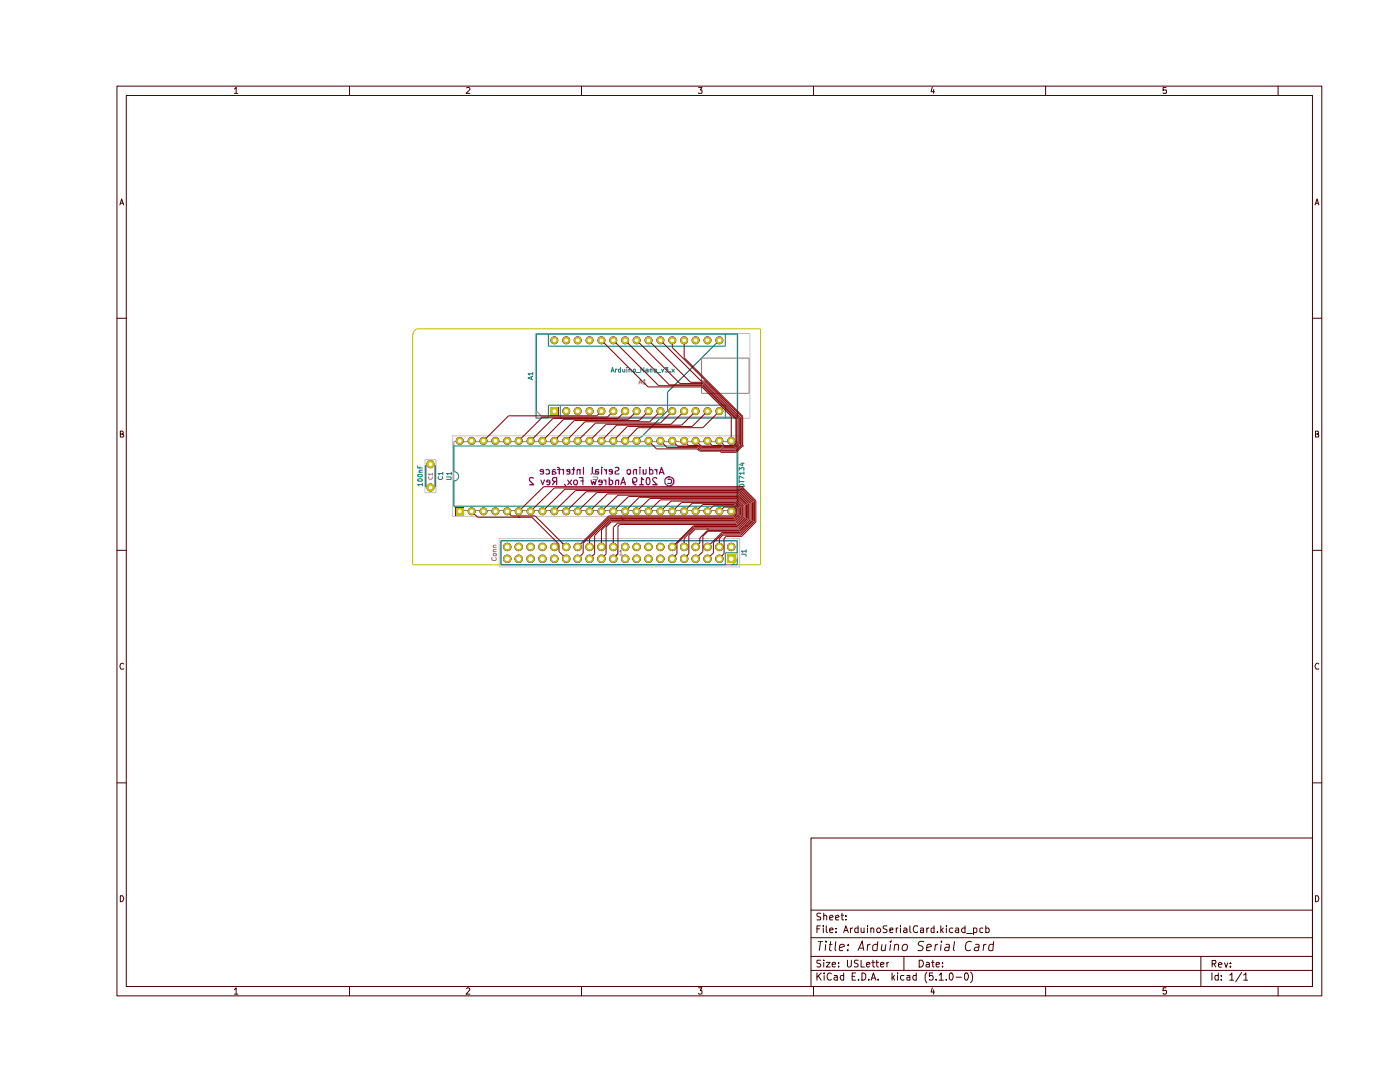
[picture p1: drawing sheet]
<svg xmlns="http://www.w3.org/2000/svg" width="279mm" height="216mm" viewBox="0 0 279 216" stroke-linecap="round" stroke-linejoin="round" font-family="sans-serif">
<g fill="none" stroke="#480000" stroke-width=".2">
<path d="M23.3 17.2h240.5v181.5h-240.5zM25.2 19h236.7v177.8h-236.7zM46.8 17.8l.3-.4v1.2M46.8 18.6h.7M69.7 17.2v1.8M93.1 17.5l.4-.1 .3 .4-.8 .8h.8M116 17.2v1.8M139.4 17.4h.7l-.3 .5 .3 .1v.5h-.7M162.4 17.2v1.8M186.1 17.4l-.3 .9h.7M186.3 17.9v.7M208.7 17.2v1.8"/>
<path d="M232.7 17.4h-.6v.6l.6-.1v.7l-.6-.1M255.1 17.2v1.8M23.9 40.9l.4-1.2 .4 1.2M24 40.6h.6M262.4 40.9l.5-1.2 .3 1.2M262.5 40.6h.6M23.3 63.5h1.9M261.9 63.5h1.9M24 86.6l.5-.1v-.4l-.5-.1v1.2h.5l.2-.3-.2-.3h-.1M262.5 86.6h.4l.2-.2v-.3l-.6-.1v1.2h.6l.1-.3-.1-.3h-.2M23.3 109.8h1.9M261.9 109.8h1.9"/>
<path d="M24.7 132.5l-.3-.2a.67 .67 0 0 0-.5 .5 .67 .67 0 0 0 .3 .7l.5-.1M263.2 132.5l-.3-.2a.67 .67 0 0 0-.5 .5 .67 .67 0 0 0 .3 .7l.5-.1M23.3 156.2h1.9M261.9 156.2h1.9M24 178.7h.4a.66 .66 0 0 1 .3 .8 .66 .66 0 0 1-.7 .4zM161.9 167.2h100v29.6h-100zM262.5 178.7h.4a.66 .66 0 0 1 .3 .8 .66 .66 0 0 1-.7 .4zM46.8 197.4l.3-.3v1.3M46.8 198.4h.7M69.7 196.8v1.9M93.1 197.3l.4-.2 .3 .3-.8 1h.8M116 196.8v1.9"/>
<path d="M139.4 197.1h.7l-.3 .5 .3 .1v.5l-.2 .2h-.3l-.2-.2M161.9 193.6h100M161.9 190.8h100M161.9 187.1h100M161.9 181.6h100M162.4 196.8v1.9M163 194.1v1.5M163 185.3h.5M163.3 187.8h1M163.3 194.7l.6 .9M163.7 184.7h-.7v1.4M163.8 187.8l-.3 1.9"/>
<path d="M163.8 191.6h-.7v.6a.49 .49 0 0 1 .5 .1 .49 .49 0 0 1 .1 .6h-.7M163.8 182.3l-.5-.1-.3 .2v.3l.7 .3 .1 .2-.1 .4h-.7M163.9 194.1l-.9 .9M164.3 184.7v.1M164.3 185.2v.9M164.4 191.6v.1M164.4 182.8l.2-.2 .3 .1 .1 .9M164.4 182.2v1.4M164.4 192v1M164.5 194.1v.2M164.5 194.6v1M164.8 188.4l-.1 1.3"/>
<path d="M164.9 187.8v.2M164.9 192h.8l-.8 1h.8M164.9 184.7v1.2l.3 .2M165.5 188.4h.6M165.6 185.6l.7-.1-.2-.3-.5 .1v.6l.2 .2 .4-.1M165.6 183.1l.7-.1-.2-.4-.4 .1-.1 .7 .1 .2h.5M165.8 187.8l-.3 1.6 .1 .2 .4 .1M165.9 194.3a.55 .55 0 0 0-.7 0 .55 .55 0 0 0-.1 .7l.1 .3a.45 .45 0 0 0 .7 .1M166.1 192.4h.7l-.2-.4-.5 .2v.6l.2 .2 .4-.1M166.5 194.6h.5l.1 1M166.8 183.1l.6-.1-.1-.4-.5 .1v.7v.2h.6M166.8 187.8l-.2 1.6 .3 .3"/>
<path d="M166.8 185.9v.2M166.8 185.3h.1M167.1 195h-.4l-.3 .2 .3 .4 .4-.1M167.4 192.8v.2M167.4 192.1v.1M167.6 189.1l.9-.3-.1-.3a.6 .6 0 0 0-.8 .2v.9h.6M167.9 182.6h.5M168 182.2v1.2l.1 .2h.3M168.4 194.6l-.6 .1a.6 .6 0 0 0 .2 .9l.4-.1M168.4 186.1l.4-1.4 .5 1.4M168.4 194.1v1.5M168.5 185.7h.6"/>
<path d="M168.8 183.5v.1M168.8 182.7v.2M169.1 191.6v1.2l.3 .2h.2l.3-.3v-1.1M169.2 189.5v.2M169.3 188.5v.2M169.7 185.2v.9M170.1 194.8h.5M170.2 185.2l-.5 .2M170.7 194.1h-.6v1.5h.6M171.2 189.7l.9-1.9 .3 1.9M171.3 191.6h-.6l-.2 .3 .2 .3 .6 .2v.4l-.3 .2-.5-.1M171.3 185.3l-.5-.1-.2 .2 .1 .6h.6"/>
<path d="M171.3 184.7v1.4M171.3 195.4v.2M171.5 189.2h.8M171.8 191.6v1.4h.7M171.8 185.2v.7l.3 .2 .3-.2M172 194.1h.4l.4 .4v.7l-.4 .4h-.4zM172.4 185.2v.9M172.9 192.4h.7l-.1-.3-.4-.1-.2 .2v.6l.2 .2 .4-.1M173.1 184.7v.1M173.1 185.2v.9M173.2 188.4l-.1 1.3M173.4 195.4v.2"/>
<path d="M173.8 188.4l-.5 .1-.1 .3M173.8 185.3l.2-.1 .4 .1v.8M173.8 185.2v.9M173.9 195.6l.4-1.5 .5 1.5M174 192h.6M174 195.2h.6M174.2 191.6v1.2l.4 .2M174.8 192h.5M175 191.6v1.2l.3 .2M175 185.4l.2-.2h.3l.2 .2v.4l-.2 .3h-.3l-.2-.3zM175.1 188.5a.65 .65 0 0 0-.9 .3v.7a.64 .64 0 0 0 .8 .1M175.2 187.8l-.2 1.9"/>
<path d="M175.2 195.4v.2M175.7 192.4h.7l-.1-.3-.4-.1-.2 .2v.6l.2 .2 .4-.1M176 188.4v1.2l.4 .1 .3-.2M176.8 188.4l-.2 1.3M177 184.7h-.6l-.2 .3 .2 .3 .6 .3v.3l-.2 .2-.6-.1M177 192v1M177.3 192l-.3 .3M177.6 185.6l.6-.1v-.2h-.6v.7h.6M177.7 188.4l-.1 1.3M177.8 187.8l-.2 .1 .1 .1 .1-.2-.1 .2M178 194.1v1.5M178.2 195l.3 .6"/>
<path d="M178.5 194.6l-.5 .6M178.6 188.6l.2-.2 .5 .1v1.2M178.6 188.4l-.2 1.3M178.9 185.2v.9M179.1 194.1v.2M179.1 194.6v1M179.2 185.2l-.3 .2M179.7 184.7v.1M179.7 185.2v.9M180.1 188.8l.4-.4 .4 .1 .2 .3-.2 .7-.3 .2-.4-.1-.2-.2zM180.4 194.6h-.5l-.2 .3 .2 .6h.5M180.4 185.3l.3-.1 .3 .1v.8"/>
<path d="M180.4 190.8v2.8M181 194.6h.6v1M181 185.5l-.6 .1-.1 .2 .2 .3 .5-.1M181.6 195l-.6 .1v.4h.6M181.6 184.7v1.2l.2 .2M182.9 194.6h-.6l-.1 .3 .1 .6h.6M182.9 194.1v1.5M183.1 184.8l-.6-.1a.71 .71 0 0 0-.2 .9 .71 .71 0 0 0 .8 .4v-.1M183.4 191.6h.6a.77 .77 0 0 1 .2 .9 .77 .77 0 0 1-.8 .5zM183.7 185.3h.6v.8M184.3 185.5l-.6 .1v.4h.6M184.4 187.9h-.9l-.3 .4 .2 .3a.95 .95 0 0 1 .8 .6l-.4 .5-.7-.1"/>
<path d="M184.9 192.1l.3-.1 .3 .2v.8M184.9 189.1l1-.3-.1-.3h-.7l-.2 .9 .2 .3 .6-.1M185 194a1.59 1.59 0 0 0-.1 2l.1 .1M185 185.2v.9M185.4 185.2l-.4 .2M185.5 192.4h-.6l-.1 .2 .2 .4 .5-.1M185.9 192h.5M186.1 197.1l-.3 .9h.7M186.2 191.6v1.3l.2 .1M186.2 194.1h-.7v.7l.1-.2 .6 .1v.8l-.6 .1-.1-.2M186.3 197.5v.9M186.4 185.3l-.3-.1-.3 .1v.6l.3 .2 .3-.1"/>
<path d="M186.4 184.7v1.4M186.7 188.4l-.2 1.3M186.8 192.4h.7l-.2-.4h-.3l-.2 .2v.6l.2 .2 .4-.1M186.8 195.4v.2M187.1 185.9v.2M187.2 188.4l-.6 .4M187.4 194.6l.4-.5v1.5M187.4 195.6h.9M187.8 184.7v1.4M187.8 188.4l-.1 1.3M187.9 187.8v.2M187.9 185.6l.4 .5"/>
<path d="M188.1 192.8v.2M188.1 192.1v.1M188.3 185.2l-.5 .5M188.7 188.5l.5-.1 .3 .3-.2 1M188.9 195.4v.2M188.9 184.7v.1M188.9 185.2v.9M189.5 194.4l.3-.3a.8 .8 0 0 1 .4 .8 .8 .8 0 0 1-.4 .7l-.3-.4zM189.5 188.8l-.8 .3-.2 .3 .2 .3 .7-.1M190.1 185.3a.45 .45 0 0 0-.6 .1v.4a.45 .45 0 0 0 .6 .2M190.5 187.8l-.2 1.6 .2 .3M190.7 185.3h.6v.8"/>
<path d="M190.8 195h1.1M191.3 185.5l-.6 .1-.1 .2v.1l.3 .2 .4-.1M192.6 185.3l-.4-.1-.3 .2v.4l.3 .3 .4-.1M192.6 184.7v1.4M192.8 194.1a.75 .75 0 0 1 .5 .8 .75 .75 0 0 1-.5 .7l-.3-.4v-.8zM192.9 186.3h1.1M193.7 194a1.52 1.52 0 0 1 0 2.1M193.9 188a.82 .82 0 0 0-.9 0 .82 .82 0 0 0-.4 .8l.1 .5a.6 .6 0 0 0 1 .2M194.3 185.3l.4-.1 .3 .1v.6l-.3 .2-.4-.1M194.3 185.2v1.3M194.7 188.5l.5-.1 .2 .3-.1 1M195.3 188.8l-.1 .2-.6 .1-.2 .3 .3 .3 .6-.1"/>
<path d="M196.1 185.3l-.3-.1-.2 .1v.6l.2 .2 .3-.1M196.4 188.4l-.2 1.3M196.7 185.3l.5-.1 .2 .2-.1 .6h-.6M196.7 184.7v1.4M196.9 188.4l-.5 .1-.1 .3M198.2 188.5h-.7l-.2 .9 .2 .3 .6-.1M198.3 187.8l-.2 1.9M208.7 196.8v1.9M232.7 197.1h-.6v.6l.6-.1v.7l-.4 .1-.2-.2M239.7 190.8v6M241.9 194.1v1.5M241.9 192.3h.5a.42 .42 0 0 0 .2-.7h-.7v1.4"/>
<path d="M242.2 192.3l.5 .7M243.1 194.6h-.6v.3v.6h.6M243.1 194.1v1.5M243.2 192.5l.7-.1-.2-.3-.5 .1v.6l.2 .2 .4-.1M243.7 195.4v.2M243.7 194.6v.2M244.4 192.1l.3 .9 .3-.9M245.4 194.6l.4-.5v1.5M245.4 195.6h.8M245.5 192.8v.2M245.5 192.2h.1M247.8 194.1l-1.2 1.8"/>
<path d="M248.2 194.6l.4-.5v1.5M248.2 195.6h.8M255.1 196.8v1.9"/>
</g>
<g fill="none" stroke="#840084" stroke-width=".25">
<path d="M106.4 95.5l-.1-.2-.5 .1-.1 .5 .8 .8h-.8M108 95.8l.3 .9 .3-.9M108.5 94.2l-.7-.2 .2-.3 .4 .1 .1 .6-.3 .2-.3-.1M109 93.8l.4-.1 .3 .2-.1 .6h-.6M109.7 96.2l-.6-.1v-.2l.5-.1 .1 .2v.6h-.6M110.3 94l.6 .3v.1l-.2 .2-.4-.1M110.8 96.1l-.5 .6M110.8 93.8h-.5v.8M111.1 96.1h-.6l-.2-.3v-.3l.2-.2h.6v1.4M111.3 93.3h.3v1.3M111.3 93.7h.6M112.1 93.7l.4 .2"/>
<path d="M112.5 93.7v.9M112.7 96.6l.2 .3M113.3 95.8l.8 .9M113.7 94.2l-.6-.2v-.2h.6v.7h-.6M114.1 95.8l-.8 .9M114.1 93.7h.6M114.5 93.3v1.1l-.4 .2M114.6 95.9h.6v.6l-.2 .2h-.3l-.2-.2zM115.7 95.3h.6v1.4M115.8 93.9l-.3-.2-.3 .1v.8M115.8 93.7v.9M115.9 96h.4"/>
<path d="M116.4 93.3v1.3M118 95.8l.2 .9 .3-.6 .2 .6 .3-.9M118.2 93.3v1.1l-.2 .2M118.9 94l.6 .2v.3h-.6M119.5 93.8h-.6v.8M120.1 93.3h.1M120.1 93.7v.9M120.2 96.2l-.7-.1 .1-.3 .6 .2v.5l-.3 .2-.3-.1M120.5 95.8l.3 .1 .1 .2M120.6 93.7l.4 .2M120.9 95.8v.9M121 93.7v.9"/>
<path d="M121.6 95.9l.4-.1 .3 .3v.4l-.3 .2-.4-.1M121.6 95.3v1.4M122.2 94.2l-.6-.2v-.2h.6v.7h-.6M122.8 93.3h.5l.2 .2a.57 .57 0 0 1-.6 .5l-.1 .5h.7M123.5 95.9l-.5-.1-.1 .2v.7M123.5 95.8v.9M123.9 96.7l.5-1.4 .4 1.4M124.1 96.3h.6M125.2 93.8l.4-.1 .2 .2-.1 .6a.36 .36 0 0 1-.5-.1zM126.3 95.9v.2a.44 .44 0 0 0 .7-.1 .44 .44 0 0 0-.1-.6 .44 .44 0 0 0-.6 .2v.8l.4 .3h.2M127 93.9v-.1a.36 .36 0 0 0-.6 .1v.7M127 93.7v.9"/>
<path d="M127.6 96.7h.9M127.7 93.3h.1M127.7 93.7v.9M128.4 93.7v.9M128.5 95.7l-.4-.2-.1-.2v1.4M129 93.7v.7l-.2 .2-.4-.1M129.1 95.4l.2-.1a.81 .81 0 0 1 0 1.4 .97 .97 0 0 1-.2-1.3zM129.6 93.8l.5-.1 .2 .2-.1 .6h-.6M129.6 93.3v1.3M130.7 93.7l.3 .1 .1 .1M131.1 95.5l-.5-.2-.4 .4 1 1h-1M131.1 93.7v.9"/>
<path d="M131.6 94.6l.4-1.3 .5 1.3M131.7 94.3h.6M133.3 95.6h.6l.1 .3-.1 .6h-.6"/>
<circle cx="133.6" cy="96.1" r=".94"/>
</g>
<g fill="#848400">
<path d="M143 67.3l.6-.2v1.6a.79 .79 0 0 1-.8-.5 .79 .79 0 0 1 .2-.9z"/>
<path d="M143.6 67.1a.79 .79 0 0 1 .8 .8 .79 .79 0 0 1-.8 .8z"/>
<path d="M143 81.5l.6-.2v1.5a.79 .79 0 0 1-.8-.5 .79 .79 0 0 1 .2-.8z"/>
<path d="M143.6 81.3a.79 .79 0 0 1 .8 .7 .79 .79 0 0 1-.8 .8z"/>
<path d="M140.6 81.5l.6-.2v1.5a.79 .79 0 0 1-.7-.5 .79 .79 0 0 1 .1-.8z"/>
<path d="M141.2 81.3a.79 .79 0 0 1 .8 .7 .79 .79 0 0 1-.8 .8z"/>
<path d="M138.3 81.5l.5-.2v1.5a.79 .79 0 0 1-.7-.5 .79 .79 0 0 1 .2-.8z"/>
<path d="M138.8 81.3a.79 .79 0 0 1 .8 .7 .79 .79 0 0 1-.8 .8z"/>
<path d="M140.6 67.3l.6-.2v1.6a.79 .79 0 0 1-.7-.5 .79 .79 0 0 1 .1-.9z"/>
<path d="M141.2 67.1a.79 .79 0 0 1 .8 .8 .79 .79 0 0 1-.8 .8z"/>
<path d="M136 87.4l.5-.2v1.6a.79 .79 0 0 1-.7-.5 .79 .79 0 0 1 .2-.9z"/>
<path d="M136.5 87.2a.79 .79 0 0 1 .8 .8 .79 .79 0 0 1-.8 .8z"/>
<path d="M136 81.5l.5-.2v1.5a.79 .79 0 0 1-.7-.5 .79 .79 0 0 1 .2-.8z"/>
<path d="M136.5 81.3a.79 .79 0 0 1 .8 .7 .79 .79 0 0 1-.8 .8z"/>
<path d="M133.6 81.5l.6-.2v1.5a.79 .79 0 0 1-.8-.5 .79 .79 0 0 1 .2-.8z"/>
<path d="M134.2 81.3a.79 .79 0 0 1 .8 .7 .79 .79 0 0 1-.8 .8z"/>
<path d="M133.6 87.4l.6-.2v1.6a.79 .79 0 0 1-.8-.5 .79 .79 0 0 1 .2-.9z"/>
<path d="M134.2 87.2a.79 .79 0 0 1 .8 .8 .79 .79 0 0 1-.8 .8z"/>
<path d="M131.2 81.5l.6-.2v1.5a.79 .79 0 0 1-.7-.5 .79 .79 0 0 1 .1-.8z"/>
<path d="M131.8 81.3a.79 .79 0 0 1 .8 .7 .79 .79 0 0 1-.8 .8z"/>
<path d="M128.9 81.5l.5-.2v1.5a.79 .79 0 0 1-.7-.5 .79 .79 0 0 1 .2-.8z"/>
<path d="M129.4 81.3a.79 .79 0 0 1 .8 .7 .79 .79 0 0 1-.8 .8z"/>
<path d="M131.2 87.4l.6-.2v1.6a.79 .79 0 0 1-.7-.5 .79 .79 0 0 1 .1-.9z"/>
<path d="M131.8 87.2a.79 .79 0 0 1 .8 .8 .79 .79 0 0 1-.8 .8z"/>
<path d="M128.9 87.4l.5-.2v1.6a.79 .79 0 0 1-.7-.5 .79 .79 0 0 1 .2-.9z"/>
<path d="M129.4 87.2a.79 .79 0 0 1 .8 .8 .79 .79 0 0 1-.8 .8z"/>
<path d="M126.5 87.4l.6-.2v1.6a.79 .79 0 0 1-.8-.5 .79 .79 0 0 1 .2-.9z"/>
<path d="M127.1 87.2a.79 .79 0 0 1 .7 .8 .79 .79 0 0 1-.7 .8z"/>
<path d="M126.5 81.5l.6-.2v1.5a.79 .79 0 0 1-.8-.5 .79 .79 0 0 1 .2-.8z"/>
<path d="M127.1 81.3a.79 .79 0 0 1 .7 .7 .79 .79 0 0 1-.7 .8z"/>
<path d="M145.4 101.5l.5-.3v1.6a.79 .79 0 0 1-.7-.5 .79 .79 0 0 1 .2-.8z"/>
<path d="M145.9 101.2a.79 .79 0 0 1 .8 .8 .79 .79 0 0 1-.8 .8z"/>
<path d="M143 101.5l.6-.3v1.6a.79 .79 0 0 1-.8-.5 .79 .79 0 0 1 .2-.8z"/>
<path d="M143.6 101.2a.79 .79 0 0 1 .8 .8 .79 .79 0 0 1-.8 .8z"/>
<path d="M140.6 101.5l.6-.3v1.6a.79 .79 0 0 1-.7-.5 .79 .79 0 0 1 .1-.8z"/>
<path d="M141.2 101.2a.79 .79 0 0 1 .8 .8 .79 .79 0 0 1-.8 .8z"/>
<path d="M138.3 101.5l.5-.3v1.6a.79 .79 0 0 1-.7-.5 .79 .79 0 0 1 .2-.8z"/>
<path d="M138.8 101.2a.79 .79 0 0 1 .8 .8 .79 .79 0 0 1-.8 .8z"/>
<path d="M136 101.5l.5-.3v1.6a.79 .79 0 0 1-.7-.5 .79 .79 0 0 1 .2-.8z"/>
<path d="M136.5 101.2a.79 .79 0 0 1 .8 .8 .79 .79 0 0 1-.8 .8z"/>
<path d="M138.3 87.4l.5-.2v1.6a.79 .79 0 0 1-.7-.5 .79 .79 0 0 1 .2-.9z"/>
<path d="M138.8 87.2a.79 .79 0 0 1 .8 .8 .79 .79 0 0 1-.8 .8z"/>
<path d="M140.6 87.4l.6-.2v1.6a.79 .79 0 0 1-.7-.5 .79 .79 0 0 1 .1-.9z"/>
<path d="M141.2 87.2a.79 .79 0 0 1 .8 .8 .79 .79 0 0 1-.8 .8z"/>
<path d="M143 87.4l.6-.2v1.6a.79 .79 0 0 1-.8-.5 .79 .79 0 0 1 .2-.9z"/>
<path d="M143.6 87.2a.79 .79 0 0 1 .8 .8 .79 .79 0 0 1-.8 .8z"/>
<path d="M145.4 87.4l.5-.2v1.6a.79 .79 0 0 1-.7-.5 .79 .79 0 0 1 .2-.9z"/>
<path d="M145.9 87.2a.79 .79 0 0 1 .8 .8 .79 .79 0 0 1-.8 .8z"/>
<path d="M138.3 67.3l.5-.2v1.6a.79 .79 0 0 1-.7-.5 .79 .79 0 0 1 .2-.9z"/>
<path d="M138.8 67.1a.79 .79 0 0 1 .8 .8 .79 .79 0 0 1-.8 .8z"/>
<path d="M133.6 67.3l.6-.2v1.6a.79 .79 0 0 1-.8-.5 .79 .79 0 0 1 .2-.9z"/>
<path d="M134.2 67.1a.79 .79 0 0 1 .8 .8 .79 .79 0 0 1-.8 .8z"/>
<path d="M136 67.3l.5-.2v1.6a.79 .79 0 0 1-.7-.5 .79 .79 0 0 1 .2-.9z"/>
<path d="M136.5 67.1a.79 .79 0 0 1 .8 .8 .79 .79 0 0 1-.8 .8z"/>
<path d="M131.2 67.3l.6-.2v1.6a.79 .79 0 0 1-.7-.5 .79 .79 0 0 1 .1-.9z"/>
<path d="M131.8 67.1a.79 .79 0 0 1 .8 .8 .79 .79 0 0 1-.8 .8z"/>
<path d="M128.9 67.3l.5-.2v1.6a.79 .79 0 0 1-.7-.5 .79 .79 0 0 1 .2-.9z"/>
<path d="M129.4 67.1a.79 .79 0 0 1 .8 .8 .79 .79 0 0 1-.8 .8z"/>
<path d="M126.5 67.3l.6-.2v1.6a.79 .79 0 0 1-.8-.5 .79 .79 0 0 1 .2-.9z"/>
<path d="M127.1 67.1a.79 .79 0 0 1 .7 .8 .79 .79 0 0 1-.7 .8z"/>
<path d="M117.1 67.3l.6-.2v1.6a.79 .79 0 0 1-.8-.5 .79 .79 0 0 1 .2-.9z"/>
<path d="M117.7 67.1a.79 .79 0 0 1 .7 .8 .79 .79 0 0 1-.7 .8z"/>
<path d="M110.1 67.3l.5-.2v1.6a.79 .79 0 0 1-.7-.5 .79 .79 0 0 1 .2-.9z"/>
<path d="M110.6 67.1a.79 .79 0 0 1 .8 .8 .79 .79 0 0 1-.8 .8z"/>
<path d="M112.4 67.3l.6-.2v1.6a.79 .79 0 0 1-.7-.5 .79 .79 0 0 1 .1-.9z"/>
<path d="M113 67.1a.79 .79 0 0 1 .8 .8 .79 .79 0 0 1-.8 .8z"/>
<path d="M114.7 67.3l.6-.2v1.6a.79 .79 0 0 1-.7-.5 .79 .79 0 0 1 .1-.9z"/>
<path d="M115.3 67.1a.79 .79 0 0 1 .8 .8 .79 .79 0 0 1-.8 .8z"/>
<path d="M119.5 67.3l.5-.2v1.6a.79 .79 0 0 1-.7-.5 .79 .79 0 0 1 .2-.9z"/>
<path d="M120 67.1a.79 .79 0 0 1 .8 .8 .79 .79 0 0 1-.8 .8z"/>
<path d="M121.8 67.3l.6-.2v1.6a.79 .79 0 0 1-.7-.5 .79 .79 0 0 1 .1-.9z"/>
<path d="M122.4 67.1a.79 .79 0 0 1 .8 .8 .79 .79 0 0 1-.8 .8z"/>
<path d="M124.2 67.3l.6-.2v1.6a.79 .79 0 0 1-.8-.5 .79 .79 0 0 1 .2-.9z"/>
<path d="M124.8 67.1a.79 .79 0 0 1 .8 .8 .79 .79 0 0 1-.8 .8z"/>
<path d="M124.2 87.4l.6-.2v1.6a.79 .79 0 0 1-.8-.5 .79 .79 0 0 1 .2-.9z"/>
<path d="M124.8 87.2a.79 .79 0 0 1 .8 .8 .79 .79 0 0 1-.8 .8z"/>
<path d="M124.2 81.5l.6-.2v1.5a.79 .79 0 0 1-.8-.5 .79 .79 0 0 1 .2-.8z"/>
<path d="M124.8 81.3a.79 .79 0 0 1 .8 .7 .79 .79 0 0 1-.8 .8z"/>
<path d="M121.8 81.5l.6-.2v1.5a.79 .79 0 0 1-.7-.5 .79 .79 0 0 1 .1-.8z"/>
<path d="M122.4 81.3a.79 .79 0 0 1 .8 .7 .79 .79 0 0 1-.8 .8z"/>
<path d="M121.8 87.4l.6-.2v1.6a.79 .79 0 0 1-.7-.5 .79 .79 0 0 1 .1-.9z"/>
<path d="M122.4 87.2a.79 .79 0 0 1 .8 .8 .79 .79 0 0 1-.8 .8z"/>
<path d="M112.4 87.4l.6-.2v1.6a.79 .79 0 0 1-.7-.5 .79 .79 0 0 1 .1-.9z"/>
<path d="M113 87.2a.79 .79 0 0 1 .8 .8 .79 .79 0 0 1-.8 .8z"/>
<path d="M112.4 81.5l.6-.2v1.5a.79 .79 0 0 1-.7-.5 .79 .79 0 0 1 .1-.8z"/>
<path d="M113 81.3a.79 .79 0 0 1 .8 .7 .79 .79 0 0 1-.8 .8z"/>
<path d="M103 87.4l.5-.2v1.6a.79 .79 0 0 1-.7-.5 .79 .79 0 0 1 .2-.9z"/>
<path d="M103.5 87.2a.79 .79 0 0 1 .8 .8 .79 .79 0 0 1-.8 .8z"/>
<path d="M105.3 87.4l.6-.2v1.6a.79 .79 0 0 1-.7-.5 .79 .79 0 0 1 .1-.9z"/>
<path d="M105.9 87.2a.79 .79 0 0 1 .8 .8 .79 .79 0 0 1-.8 .8z"/>
<path d="M107.7 87.4l.6-.2v1.6a.79 .79 0 0 1-.8-.5 .79 .79 0 0 1 .2-.9z"/>
<path d="M108.3 87.2a.79 .79 0 0 1 .7 .8 .79 .79 0 0 1-.7 .8z"/>
<path d="M110.1 87.4l.5-.2v1.6a.79 .79 0 0 1-.7-.5 .79 .79 0 0 1 .2-.9z"/>
<path d="M110.6 87.2a.79 .79 0 0 1 .8 .8 .79 .79 0 0 1-.8 .8z"/>
<path d="M109.8 81.3h1.6v1.6h-1.6z"/>
<path d="M91.2 87.4l.6-.2v1.6a.79 .79 0 0 1-.8-.5 .79 .79 0 0 1 .2-.9z"/>
<path d="M91.8 87.2a.79 .79 0 0 1 .7 .8 .79 .79 0 0 1-.7 .8z"/>
<path d="M93.6 87.4l.5-.2v1.6a.79 .79 0 0 1-.7-.5 .79 .79 0 0 1 .2-.9z"/>
<path d="M94.1 87.2a.79 .79 0 0 1 .8 .8 .79 .79 0 0 1-.8 .8z"/>
<path d="M95.9 87.4l.6-.2v1.6a.79 .79 0 0 1-.7-.5 .79 .79 0 0 1 .1-.9z"/>
<path d="M96.5 87.2a.79 .79 0 0 1 .8 .8 .79 .79 0 0 1-.8 .8z"/>
<path d="M98.3 87.4l.6-.2v1.6a.79 .79 0 0 1-.8-.5 .79 .79 0 0 1 .2-.9z"/>
<path d="M98.9 87.2a.79 .79 0 0 1 .8 .8 .79 .79 0 0 1-.8 .8z"/>
<path d="M100.7 87.4l.5-.2v1.6a.79 .79 0 0 1-.7-.5 .79 .79 0 0 1 .2-.9z"/>
<path d="M101.2 87.2a.79 .79 0 0 1 .8 .8 .79 .79 0 0 1-.8 .8z"/>
<path d="M119.5 81.5l.5-.2v1.5a.79 .79 0 0 1-.7-.5 .79 .79 0 0 1 .2-.8z"/>
<path d="M120 81.3a.79 .79 0 0 1 .8 .7 .79 .79 0 0 1-.8 .8z"/>
<path d="M117.1 81.5l.6-.2v1.5a.79 .79 0 0 1-.8-.5 .79 .79 0 0 1 .2-.8z"/>
<path d="M117.7 81.3a.79 .79 0 0 1 .7 .7 .79 .79 0 0 1-.7 .8z"/>
<path d="M114.7 87.4l.6-.2v1.6a.79 .79 0 0 1-.7-.5 .79 .79 0 0 1 .1-.9z"/>
<path d="M115.3 87.2a.79 .79 0 0 1 .8 .8 .79 .79 0 0 1-.8 .8z"/>
<path d="M117.1 87.4l.6-.2v1.6a.79 .79 0 0 1-.8-.5 .79 .79 0 0 1 .2-.9z"/>
<path d="M117.7 87.2a.79 .79 0 0 1 .7 .8 .79 .79 0 0 1-.7 .8z"/>
<path d="M119.5 87.4l.5-.2v1.6a.79 .79 0 0 1-.7-.5 .79 .79 0 0 1 .2-.9z"/>
<path d="M120 87.2a.79 .79 0 0 1 .8 .8 .79 .79 0 0 1-.8 .8z"/>
<path d="M114.7 81.5l.6-.2v1.5a.79 .79 0 0 1-.7-.5 .79 .79 0 0 1 .1-.8z"/>
<path d="M115.3 81.3a.79 .79 0 0 1 .8 .7 .79 .79 0 0 1-.8 .8z"/>
<path d="M133.6 101.5l.6-.3v1.6a.79 .79 0 0 1-.8-.5 .79 .79 0 0 1 .2-.8z"/>
<path d="M134.2 101.2a.79 .79 0 0 1 .8 .8 .79 .79 0 0 1-.8 .8z"/>
<path d="M131.2 101.5l.6-.3v1.6a.79 .79 0 0 1-.7-.5 .79 .79 0 0 1 .1-.8z"/>
<path d="M131.8 101.2a.79 .79 0 0 1 .8 .8 .79 .79 0 0 1-.8 .8z"/>
<path d="M128.9 101.5l.5-.3v1.6a.79 .79 0 0 1-.7-.5 .79 .79 0 0 1 .2-.8z"/>
<path d="M129.4 101.2a.79 .79 0 0 1 .8 .8 .79 .79 0 0 1-.8 .8z"/>
<path d="M126.5 101.5l.6-.3v1.6a.79 .79 0 0 1-.8-.5 .79 .79 0 0 1 .2-.8z"/>
<path d="M127.1 101.2a.79 .79 0 0 1 .7 .8 .79 .79 0 0 1-.7 .8z"/>
<path d="M124.2 101.5l.6-.3v1.6a.79 .79 0 0 1-.8-.5 .79 .79 0 0 1 .2-.8z"/>
<path d="M124.8 101.2a.79 .79 0 0 1 .8 .8 .79 .79 0 0 1-.8 .8z"/>
<path d="M121.8 101.5l.6-.3v1.6a.79 .79 0 0 1-.7-.5 .79 .79 0 0 1 .1-.8z"/>
<path d="M122.4 101.2a.79 .79 0 0 1 .8 .8 .79 .79 0 0 1-.8 .8z"/>
<path d="M119.5 101.5l.5-.3v1.6a.79 .79 0 0 1-.7-.5 .79 .79 0 0 1 .2-.8z"/>
<path d="M120 101.2a.79 .79 0 0 1 .8 .8 .79 .79 0 0 1-.8 .8z"/>
<path d="M117.1 101.5l.6-.3v1.6a.79 .79 0 0 1-.8-.5 .79 .79 0 0 1 .2-.8z"/>
<path d="M117.7 101.2a.79 .79 0 0 1 .7 .8 .79 .79 0 0 1-.7 .8z"/>
<path d="M114.7 101.5l.6-.3v1.6a.79 .79 0 0 1-.7-.5 .79 .79 0 0 1 .1-.8z"/>
<path d="M115.3 101.2a.79 .79 0 0 1 .8 .8 .79 .79 0 0 1-.8 .8z"/>
<path d="M112.4 101.5l.6-.3v1.6a.79 .79 0 0 1-.7-.5 .79 .79 0 0 1 .1-.8z"/>
<path d="M113 101.2a.79 .79 0 0 1 .8 .8 .79 .79 0 0 1-.8 .8z"/>
<path d="M141.2 108.3a.84 .84 0 0 1 .8 .8 .84 .84 0 0 1-.8 .9z"/>
<path d="M140.6 108.5l.6-.2v1.7a.83 .83 0 0 1-.8-.5 .83 .83 0 0 1 .2-1z"/>
<path d="M141.2 110.7a.84 .84 0 0 1 .8 .8 .84 .84 0 0 1-.8 .8z"/>
<path d="M140.6 110.9l.6-.2v1.6a.83 .83 0 0 1-.8-.5 .83 .83 0 0 1 .2-.9z"/>
<path d="M143.6 108.3a.84 .84 0 0 1 .8 .8 .84 .84 0 0 1-.8 .9z"/>
<path d="M143 108.5l.6-.2v1.7a.83 .83 0 0 1-.8-.5 .83 .83 0 0 1 .2-1z"/>
<path d="M143.6 110.7a.84 .84 0 0 1 .8 .8 .84 .84 0 0 1-.8 .8z"/>
<path d="M143 110.9l.6-.2v1.6a.83 .83 0 0 1-.8-.5 .83 .83 0 0 1 .2-.9z"/>
<path d="M145.9 108.3a.84 .84 0 0 1 .9 .8 .84 .84 0 0 1-.9 .9z"/>
<path d="M145.3 108.5l.6-.2v1.7a.83 .83 0 0 1-.7-.5 .83 .83 0 0 1 .1-1z"/>
<path d="M145.1 110.7h1.7v1.7h-1.7z"/>
<path d="M117.7 108.3a.84 .84 0 0 1 .8 .8 .84 .84 0 0 1-.8 .9z"/>
<path d="M117.1 108.5l.6-.2v1.7a.83 .83 0 0 1-.8-.5 .83 .83 0 0 1 .2-1z"/>
<path d="M117.7 110.7a.84 .84 0 0 1 .8 .8 .84 .84 0 0 1-.8 .8z"/>
<path d="M117.1 110.9l.6-.2v1.6a.83 .83 0 0 1-.8-.5 .83 .83 0 0 1 .2-.9z"/>
<path d="M120 108.3a.84 .84 0 0 1 .9 .8 .84 .84 0 0 1-.9 .9z"/>
<path d="M119.4 108.5l.6-.2v1.7a.83 .83 0 0 1-.7-.5 .83 .83 0 0 1 .1-1z"/>
<path d="M120 110.7a.84 .84 0 0 1 .9 .8 .84 .84 0 0 1-.9 .8z"/>
<path d="M119.4 110.9l.6-.2v1.6a.83 .83 0 0 1-.7-.5 .83 .83 0 0 1 .1-.9z"/>
<path d="M122.4 108.3a.84 .84 0 0 1 .8 .8 .84 .84 0 0 1-.8 .9z"/>
<path d="M121.8 108.5l.6-.2v1.7a.83 .83 0 0 1-.8-.5 .83 .83 0 0 1 .2-1z"/>
<path d="M122.4 110.7a.84 .84 0 0 1 .8 .8 .84 .84 0 0 1-.8 .8z"/>
<path d="M121.8 110.9l.6-.2v1.6a.83 .83 0 0 1-.8-.5 .83 .83 0 0 1 .2-.9z"/>
<path d="M127.1 110.7a.84 .84 0 0 1 .8 .8 .84 .84 0 0 1-.8 .8z"/>
<path d="M126.5 110.9l.6-.2v1.6a.83 .83 0 0 1-.8-.5 .83 .83 0 0 1 .2-.9z"/>
<path d="M124.8 108.3a.84 .84 0 0 1 .8 .8 .84 .84 0 0 1-.8 .9z"/>
<path d="M124.2 108.5l.6-.2v1.7a.83 .83 0 0 1-.8-.5 .83 .83 0 0 1 .2-1z"/>
<path d="M124.8 110.7a.84 .84 0 0 1 .8 .8 .84 .84 0 0 1-.8 .8z"/>
<path d="M124.2 110.9l.6-.2v1.6a.83 .83 0 0 1-.8-.5 .83 .83 0 0 1 .2-.9z"/>
<path d="M127.1 108.3a.84 .84 0 0 1 .8 .8 .84 .84 0 0 1-.8 .9z"/>
<path d="M126.5 108.5l.6-.2v1.7a.83 .83 0 0 1-.8-.5 .83 .83 0 0 1 .2-1z"/>
<path d="M129.4 108.3a.84 .84 0 0 1 .9 .8 .84 .84 0 0 1-.9 .9z"/>
<path d="M128.8 108.5l.6-.2v1.7a.83 .83 0 0 1-.7-.5 .83 .83 0 0 1 .1-1z"/>
<path d="M129.4 110.7a.84 .84 0 0 1 .9 .8 .84 .84 0 0 1-.9 .8z"/>
<path d="M128.8 110.9l.6-.2v1.6a.83 .83 0 0 1-.7-.5 .83 .83 0 0 1 .1-.9z"/>
<path d="M131.8 108.3a.84 .84 0 0 1 .8 .8 .84 .84 0 0 1-.8 .9z"/>
<path d="M131.2 108.5l.6-.2v1.7a.83 .83 0 0 1-.8-.5 .83 .83 0 0 1 .2-1z"/>
<path d="M131.8 110.7a.84 .84 0 0 1 .8 .8 .84 .84 0 0 1-.8 .8z"/>
<path d="M131.2 110.9l.6-.2v1.6a.83 .83 0 0 1-.8-.5 .83 .83 0 0 1 .2-.9z"/>
<path d="M134.2 108.3a.84 .84 0 0 1 .8 .8 .84 .84 0 0 1-.8 .9z"/>
<path d="M133.6 108.5l.6-.2v1.7a.83 .83 0 0 1-.8-.5 .83 .83 0 0 1 .2-1z"/>
<path d="M134.2 110.7a.84 .84 0 0 1 .8 .8 .84 .84 0 0 1-.8 .8z"/>
<path d="M133.6 110.9l.6-.2v1.6a.83 .83 0 0 1-.8-.5 .83 .83 0 0 1 .2-.9z"/>
<path d="M138.8 110.7a.84 .84 0 0 1 .9 .8 .84 .84 0 0 1-.9 .8z"/>
<path d="M138.2 110.9l.6-.2v1.6a.83 .83 0 0 1-.7-.5 .83 .83 0 0 1 .1-.9z"/>
<path d="M136.5 108.3a.84 .84 0 0 1 .9 .8 .84 .84 0 0 1-.9 .9z"/>
<path d="M135.9 108.5l.6-.2v1.7a.83 .83 0 0 1-.7-.5 .83 .83 0 0 1 .1-1z"/>
<path d="M136.5 110.7a.84 .84 0 0 1 .9 .8 .84 .84 0 0 1-.9 .8z"/>
<path d="M135.9 110.9l.6-.2v1.6a.83 .83 0 0 1-.7-.5 .83 .83 0 0 1 .1-.9z"/>
<path d="M138.8 108.3a.84 .84 0 0 1 .9 .8 .84 .84 0 0 1-.9 .9z"/>
<path d="M138.2 108.5l.6-.2v1.7a.83 .83 0 0 1-.7-.5 .83 .83 0 0 1 .1-1z"/>
<path d="M115.3 108.3a.84 .84 0 0 1 .8 .8 .84 .84 0 0 1-.8 .9z"/>
<path d="M114.7 108.5l.6-.2v1.7a.83 .83 0 0 1-.8-.5 .83 .83 0 0 1 .2-1z"/>
<path d="M115.3 110.7a.84 .84 0 0 1 .8 .8 .84 .84 0 0 1-.8 .8z"/>
<path d="M114.7 110.9l.6-.2v1.6a.83 .83 0 0 1-.8-.5 .83 .83 0 0 1 .2-.9z"/>
<path d="M113 108.3a.84 .84 0 0 1 .8 .8 .84 .84 0 0 1-.8 .9z"/>
<path d="M112.4 108.5l.6-.2v1.7a.83 .83 0 0 1-.8-.5 .83 .83 0 0 1 .2-1z"/>
<path d="M113 110.7a.84 .84 0 0 1 .8 .8 .84 .84 0 0 1-.8 .8z"/>
<path d="M112.4 110.9l.6-.2v1.6a.83 .83 0 0 1-.8-.5 .83 .83 0 0 1 .2-.9z"/>
<path d="M110.1 101.5l.5-.3v1.6a.79 .79 0 0 1-.7-.5 .79 .79 0 0 1 .2-.8z"/>
<path d="M110.6 101.2a.79 .79 0 0 1 .8 .8 .79 .79 0 0 1-.8 .8z"/>
<path d="M107.7 101.5l.6-.3v1.6a.79 .79 0 0 1-.8-.5 .79 .79 0 0 1 .2-.8z"/>
<path d="M108.3 101.2a.79 .79 0 0 1 .7 .8 .79 .79 0 0 1-.7 .8z"/>
<path d="M105.3 101.5l.6-.3v1.6a.79 .79 0 0 1-.7-.5 .79 .79 0 0 1 .1-.8z"/>
<path d="M105.9 101.2a.79 .79 0 0 1 .8 .8 .79 .79 0 0 1-.8 .8z"/>
<path d="M103 101.5l.5-.3v1.6a.79 .79 0 0 1-.7-.5 .79 .79 0 0 1 .2-.8z"/>
<path d="M103.5 101.2a.79 .79 0 0 1 .8 .8 .79 .79 0 0 1-.8 .8z"/>
<path d="M100.7 101.5l.5-.3v1.6a.79 .79 0 0 1-.7-.5 .79 .79 0 0 1 .2-.8z"/>
<path d="M101.2 101.2a.79 .79 0 0 1 .8 .8 .79 .79 0 0 1-.8 .8z"/>
<path d="M98.3 101.5l.6-.3v1.6a.79 .79 0 0 1-.8-.5 .79 .79 0 0 1 .2-.8z"/>
<path d="M98.9 101.2a.79 .79 0 0 1 .8 .8 .79 .79 0 0 1-.8 .8z"/>
<path d="M95.9 101.5l.6-.3v1.6a.79 .79 0 0 1-.7-.5 .79 .79 0 0 1 .1-.8z"/>
<path d="M96.5 101.2a.79 .79 0 0 1 .8 .8 .79 .79 0 0 1-.8 .8z"/>
<path d="M93.6 101.5l.5-.3v1.6a.79 .79 0 0 1-.7-.5 .79 .79 0 0 1 .2-.8z"/>
<path d="M94.1 101.2a.79 .79 0 0 1 .8 .8 .79 .79 0 0 1-.8 .8z"/>
<path d="M91 101.3h1.6v1.6h-1.6z"/>
<path d="M103.5 110.7a.84 .84 0 0 1 .9 .8 .84 .84 0 0 1-.9 .8z"/>
<path d="M102.9 110.9l.6-.2v1.6a.83 .83 0 0 1-.8-.5 .83 .83 0 0 1 .2-.9z"/>
<path d="M101.2 108.3a.84 .84 0 0 1 .9 .8 .84 .84 0 0 1-.9 .9z"/>
<path d="M100.6 108.5l.6-.2v1.7a.83 .83 0 0 1-.7-.5 .83 .83 0 0 1 .1-1z"/>
<path d="M101.2 110.7a.84 .84 0 0 1 .9 .8 .84 .84 0 0 1-.9 .8z"/>
<path d="M100.6 110.9l.6-.2v1.6a.83 .83 0 0 1-.7-.5 .83 .83 0 0 1 .1-.9z"/>
<path d="M103.5 108.3a.84 .84 0 0 1 .9 .8 .84 .84 0 0 1-.9 .9z"/>
<path d="M102.9 108.5l.6-.2v1.7a.83 .83 0 0 1-.8-.5 .83 .83 0 0 1 .2-1z"/>
<path d="M105.9 108.3a.84 .84 0 0 1 .8 .8 .84 .84 0 0 1-.8 .9z"/>
<path d="M105.3 108.5l.6-.2v1.7a.83 .83 0 0 1-.8-.5 .83 .83 0 0 1 .2-1z"/>
<path d="M105.9 110.7a.84 .84 0 0 1 .8 .8 .84 .84 0 0 1-.8 .8z"/>
<path d="M105.3 110.9l.6-.2v1.6a.83 .83 0 0 1-.8-.5 .83 .83 0 0 1 .2-.9z"/>
<path d="M108.3 108.3a.84 .84 0 0 1 .8 .8 .84 .84 0 0 1-.8 .9z"/>
<path d="M107.7 108.5l.6-.2v1.7a.83 .83 0 0 1-.8-.5 .83 .83 0 0 1 .2-1z"/>
<path d="M108.3 110.7a.84 .84 0 0 1 .8 .8 .84 .84 0 0 1-.8 .8z"/>
<path d="M107.7 110.9l.6-.2v1.6a.83 .83 0 0 1-.8-.5 .83 .83 0 0 1 .2-.9z"/>
<path d="M110.6 108.3a.84 .84 0 0 1 .9 .8 .84 .84 0 0 1-.9 .9z"/>
<path d="M110 108.5l.6-.2v1.7a.83 .83 0 0 1-.7-.5 .83 .83 0 0 1 .1-1z"/>
<path d="M110.6 110.7a.84 .84 0 0 1 .9 .8 .84 .84 0 0 1-.9 .8z"/>
<path d="M110 110.9l.6-.2v1.6a.83 .83 0 0 1-.7-.5 .83 .83 0 0 1 .1-.9z"/>
<circle cx="85.9" cy="97.3" r=".8"/>
<circle cx="85.9" cy="92.6" r=".8"/>
</g>
<path d="M143.6 67.9l-10.4 10.3v3.8l-5.2 5.2h-.2l-.7 .8" fill="none" stroke="#008400" stroke-width=".2"/>
<path d="M106.8 66.5h42.9v17h-42.9zM84.8 91.7h2.2v6.6h-2.2zM90.3 87h57.1v16h-57.1zM99.6 107.4h48v5.7h-48z" fill="none" stroke="#c2c2c2" stroke-width=".2"/>
<path d="M83.5 65.6h68.3v47.1h-69.4v-46M83.6 65.6a1.18 1.18 0 0 0-1.2 1.2" fill="none" stroke="#c2c200" stroke-width=".2"/>
<g fill="none" stroke="#848484" stroke-width=".2">
<path d="M107.1 66.7h40v16.5h-38.8l-1.2-1.2zM127.5 76.6l.3-.9 .4 .9M127.6 76.4h.5M128.4 75.9l.3-.2v.9M128.4 76.6h.5M140 71.5h9.5v7h-9.5zM85.1 93h1.7v3.9h-1.7zM85.6 95.1l-.1 .4 .2 .1h.4l.2-.1-.1-.4M86.3 94.6h-.8l.2 .3M86.3 94.4v.5M90.6 88.1h56.5v13.8h-55.6l-.9-1zM118.3 95.2h1l-.1 .5h-.9"/>
<path d="M119.3 94.5h-1l.3 .2M119.3 94.2v.5M98.2 111.3l-.1 .2 .3 .3h.5l.1-.1-.1-.4M98.4 110.5h.6v.3l-.5 .1zM98.4 110.1h.6M98.4 109.2h.6M99 109.6l-.6 .1 .1 .4M99 108.8l-.6 .1 .1 .3M100 107.9h47.1v3.9l-.9 .9h-46.2zM123.2 109.8v.8l-.3 .1M123.7 110.1l.2-.3v.9M123.7 110.7h.5"/>
</g>
<g fill="none" stroke="#008484" stroke-width=".2">
<path d="M106.1 75.2v.5M106.3 75.1l-.9 .3 .9 .4M106.3 74.6h-.9l.2 .2M106.3 74.3v.5M109.4 66.6v2.5h35.4v-2.5M122 74.3l.2-1 .4 1M122.1 74h.4M122.8 73.7v.6M123.2 73.7h-.3l-.1 .1M123.8 73.7h-.4v.5h.4M123.8 73.3v1M124.3 73.7v.4l.1 .2 .3-.1"/>
<path d="M124.7 73.7v.6M125.1 73.3v.1M125.1 73.7v.6M125.5 73.7h.5v.6M125.5 73.7v.6M126.4 73.7h.3l.1 .5h-.4zM127 74.3h.7M128.5 73.3v1l-.6-1v1M128.9 73.7h.4v.6M129.3 73.8l-.5 .2 .2 .3 .3-.1M129.8 73.7h.3v.6M129.8 73.7v.6"/>
<path d="M130.6 73.7h.4v.1l-.1 .5-.4-.2zM131.2 74.3h.7M132.1 73.7l.1 .6 .3-.6M132.7 73.3h.6l-.3 .4 .3 .1v.3l-.1 .2-.5-.1M133.7 74.2v.1M134.1 73.7l.5 .6M134.6 73.7l-.5 .6M83.4 95.7a.54 .54 0 0 1 .9 .1l-.2 .2h-.6l-.1-.1zM83.4 94.7h.7l.2 .1a.47 .47 0 0 1-.5 .4 .47 .47 0 0 1-.4-.5zM83.4 93v.4h.9M83.6 94.2h.7M83.8 93.1v.3"/>
<path d="M84.3 96.7h-.9l.2 .2M84.3 93.8h-.5l-.2 .2 .2 .2M84.3 96.4v.5M84.9 92.9h.1M84.9 97.1h.1M84.9 92.9v4.2M86.8 92.9v4.2M87.5 95.1l-.1 .3 .3 .3h.4l.3-.3-.1-.3M88.4 94.5h-1l.3 .2M88.4 94.2v.5M89.1 95.2h.8l.2 .1-.1 .4h-.9M90.1 94.5h-1l.3 .2"/>
<path d="M90.1 94.2v.5M90.6 94.1v-5.1h56.5v12h-56.5v-5.1M90.6 94.1a.93 .93 0 0 1 .9 .9 .93 .93 0 0 1-.9 1M111.8 80.9v2.5h35.4v-16.8h-40.2v16.8h2.4v-2.5h35.4v2.5M147.5 93.8v-.5l.4 .3 .2-.3h.3v.5M147.5 97.6h1M147.5 95.8v.6M147.5 96.1h1M147.6 96.8l.4-.2 .4 .1 .1 .4h-1zM147.9 92.5h.6M148.2 92.4v.5l-.7-.2M148.5 95.4l-1-.4v.6"/>
<path d="M148.5 94.4h-1l.3 .3M148.5 94.1v.6M100 107.9h47.1v2.4h-2.3v2.4h-44.8zM147.1 111.5v1.2h-1.2M148 110.6h.6l.3 .1v.3M148.9 110h-.9l.2 .2M148.9 109.7v.5"/>
</g>
<g fill="#840084">
<path d="M143 67.3l.6-.2v1.6a.79 .79 0 0 1-.8-.5 .79 .79 0 0 1 .2-.9z"/>
<path d="M143.6 67.1a.79 .79 0 0 1 .8 .8 .79 .79 0 0 1-.8 .8z"/>
<path d="M143 81.5l.6-.2v1.5a.79 .79 0 0 1-.8-.5 .79 .79 0 0 1 .2-.8z"/>
<path d="M143.6 81.3a.79 .79 0 0 1 .8 .7 .79 .79 0 0 1-.8 .8z"/>
<path d="M140.6 81.5l.6-.2v1.5a.79 .79 0 0 1-.7-.5 .79 .79 0 0 1 .1-.8z"/>
<path d="M141.2 81.3a.79 .79 0 0 1 .8 .7 .79 .79 0 0 1-.8 .8z"/>
<path d="M138.3 81.5l.5-.2v1.5a.79 .79 0 0 1-.7-.5 .79 .79 0 0 1 .2-.8z"/>
<path d="M138.8 81.3a.79 .79 0 0 1 .8 .7 .79 .79 0 0 1-.8 .8z"/>
<path d="M140.6 67.3l.6-.2v1.6a.79 .79 0 0 1-.7-.5 .79 .79 0 0 1 .1-.9z"/>
<path d="M141.2 67.1a.79 .79 0 0 1 .8 .8 .79 .79 0 0 1-.8 .8z"/>
<path d="M136 87.4l.5-.2v1.6a.79 .79 0 0 1-.7-.5 .79 .79 0 0 1 .2-.9z"/>
<path d="M136.5 87.2a.79 .79 0 0 1 .8 .8 .79 .79 0 0 1-.8 .8z"/>
<path d="M136 81.5l.5-.2v1.5a.79 .79 0 0 1-.7-.5 .79 .79 0 0 1 .2-.8z"/>
<path d="M136.5 81.3a.79 .79 0 0 1 .8 .7 .79 .79 0 0 1-.8 .8z"/>
<path d="M133.6 81.5l.6-.2v1.5a.79 .79 0 0 1-.8-.5 .79 .79 0 0 1 .2-.8z"/>
<path d="M134.2 81.3a.79 .79 0 0 1 .8 .7 .79 .79 0 0 1-.8 .8z"/>
<path d="M133.6 87.4l.6-.2v1.6a.79 .79 0 0 1-.8-.5 .79 .79 0 0 1 .2-.9z"/>
<path d="M134.2 87.2a.79 .79 0 0 1 .8 .8 .79 .79 0 0 1-.8 .8z"/>
<path d="M131.2 81.5l.6-.2v1.5a.79 .79 0 0 1-.7-.5 .79 .79 0 0 1 .1-.8z"/>
<path d="M131.8 81.3a.79 .79 0 0 1 .8 .7 .79 .79 0 0 1-.8 .8z"/>
<path d="M128.9 81.5l.5-.2v1.5a.79 .79 0 0 1-.7-.5 .79 .79 0 0 1 .2-.8z"/>
<path d="M129.4 81.3a.79 .79 0 0 1 .8 .7 .79 .79 0 0 1-.8 .8z"/>
<path d="M131.2 87.4l.6-.2v1.6a.79 .79 0 0 1-.7-.5 .79 .79 0 0 1 .1-.9z"/>
<path d="M131.8 87.2a.79 .79 0 0 1 .8 .8 .79 .79 0 0 1-.8 .8z"/>
<path d="M128.9 87.4l.5-.2v1.6a.79 .79 0 0 1-.7-.5 .79 .79 0 0 1 .2-.9z"/>
<path d="M129.4 87.2a.79 .79 0 0 1 .8 .8 .79 .79 0 0 1-.8 .8z"/>
<path d="M126.5 87.4l.6-.2v1.6a.79 .79 0 0 1-.8-.5 .79 .79 0 0 1 .2-.9z"/>
<path d="M127.1 87.2a.79 .79 0 0 1 .7 .8 .79 .79 0 0 1-.7 .8z"/>
<path d="M126.5 81.5l.6-.2v1.5a.79 .79 0 0 1-.8-.5 .79 .79 0 0 1 .2-.8z"/>
<path d="M127.1 81.3a.79 .79 0 0 1 .7 .7 .79 .79 0 0 1-.7 .8z"/>
<path d="M145.4 101.5l.5-.3v1.6a.79 .79 0 0 1-.7-.5 .79 .79 0 0 1 .2-.8z"/>
<path d="M145.9 101.2a.79 .79 0 0 1 .8 .8 .79 .79 0 0 1-.8 .8z"/>
<path d="M143 101.5l.6-.3v1.6a.79 .79 0 0 1-.8-.5 .79 .79 0 0 1 .2-.8z"/>
<path d="M143.6 101.2a.79 .79 0 0 1 .8 .8 .79 .79 0 0 1-.8 .8z"/>
<path d="M140.6 101.5l.6-.3v1.6a.79 .79 0 0 1-.7-.5 .79 .79 0 0 1 .1-.8z"/>
<path d="M141.2 101.2a.79 .79 0 0 1 .8 .8 .79 .79 0 0 1-.8 .8z"/>
<path d="M138.3 101.5l.5-.3v1.6a.79 .79 0 0 1-.7-.5 .79 .79 0 0 1 .2-.8z"/>
<path d="M138.8 101.2a.79 .79 0 0 1 .8 .8 .79 .79 0 0 1-.8 .8z"/>
<path d="M136 101.5l.5-.3v1.6a.79 .79 0 0 1-.7-.5 .79 .79 0 0 1 .2-.8z"/>
<path d="M136.5 101.2a.79 .79 0 0 1 .8 .8 .79 .79 0 0 1-.8 .8z"/>
<path d="M138.3 87.4l.5-.2v1.6a.79 .79 0 0 1-.7-.5 .79 .79 0 0 1 .2-.9z"/>
<path d="M138.8 87.2a.79 .79 0 0 1 .8 .8 .79 .79 0 0 1-.8 .8z"/>
<path d="M140.6 87.4l.6-.2v1.6a.79 .79 0 0 1-.7-.5 .79 .79 0 0 1 .1-.9z"/>
<path d="M141.2 87.2a.79 .79 0 0 1 .8 .8 .79 .79 0 0 1-.8 .8z"/>
<path d="M143 87.4l.6-.2v1.6a.79 .79 0 0 1-.8-.5 .79 .79 0 0 1 .2-.9z"/>
<path d="M143.6 87.2a.79 .79 0 0 1 .8 .8 .79 .79 0 0 1-.8 .8z"/>
<path d="M145.4 87.4l.5-.2v1.6a.79 .79 0 0 1-.7-.5 .79 .79 0 0 1 .2-.9z"/>
<path d="M145.9 87.2a.79 .79 0 0 1 .8 .8 .79 .79 0 0 1-.8 .8z"/>
<path d="M138.3 67.3l.5-.2v1.6a.79 .79 0 0 1-.7-.5 .79 .79 0 0 1 .2-.9z"/>
<path d="M138.8 67.1a.79 .79 0 0 1 .8 .8 .79 .79 0 0 1-.8 .8z"/>
<path d="M133.6 67.3l.6-.2v1.6a.79 .79 0 0 1-.8-.5 .79 .79 0 0 1 .2-.9z"/>
<path d="M134.2 67.1a.79 .79 0 0 1 .8 .8 .79 .79 0 0 1-.8 .8z"/>
<path d="M136 67.3l.5-.2v1.6a.79 .79 0 0 1-.7-.5 .79 .79 0 0 1 .2-.9z"/>
<path d="M136.5 67.1a.79 .79 0 0 1 .8 .8 .79 .79 0 0 1-.8 .8z"/>
<path d="M131.2 67.3l.6-.2v1.6a.79 .79 0 0 1-.7-.5 .79 .79 0 0 1 .1-.9z"/>
<path d="M131.8 67.1a.79 .79 0 0 1 .8 .8 .79 .79 0 0 1-.8 .8z"/>
<path d="M128.9 67.3l.5-.2v1.6a.79 .79 0 0 1-.7-.5 .79 .79 0 0 1 .2-.9z"/>
<path d="M129.4 67.1a.79 .79 0 0 1 .8 .8 .79 .79 0 0 1-.8 .8z"/>
<path d="M126.5 67.3l.6-.2v1.6a.79 .79 0 0 1-.8-.5 .79 .79 0 0 1 .2-.9z"/>
<path d="M127.1 67.1a.79 .79 0 0 1 .7 .8 .79 .79 0 0 1-.7 .8z"/>
<path d="M117.1 67.3l.6-.2v1.6a.79 .79 0 0 1-.8-.5 .79 .79 0 0 1 .2-.9z"/>
<path d="M117.7 67.1a.79 .79 0 0 1 .7 .8 .79 .79 0 0 1-.7 .8z"/>
<path d="M110.1 67.3l.5-.2v1.6a.79 .79 0 0 1-.7-.5 .79 .79 0 0 1 .2-.9z"/>
<path d="M110.6 67.1a.79 .79 0 0 1 .8 .8 .79 .79 0 0 1-.8 .8z"/>
<path d="M112.4 67.3l.6-.2v1.6a.79 .79 0 0 1-.7-.5 .79 .79 0 0 1 .1-.9z"/>
<path d="M113 67.1a.79 .79 0 0 1 .8 .8 .79 .79 0 0 1-.8 .8z"/>
<path d="M114.7 67.3l.6-.2v1.6a.79 .79 0 0 1-.7-.5 .79 .79 0 0 1 .1-.9z"/>
<path d="M115.3 67.1a.79 .79 0 0 1 .8 .8 .79 .79 0 0 1-.8 .8z"/>
<path d="M119.5 67.3l.5-.2v1.6a.79 .79 0 0 1-.7-.5 .79 .79 0 0 1 .2-.9z"/>
<path d="M120 67.1a.79 .79 0 0 1 .8 .8 .79 .79 0 0 1-.8 .8z"/>
<path d="M121.8 67.3l.6-.2v1.6a.79 .79 0 0 1-.7-.5 .79 .79 0 0 1 .1-.9z"/>
<path d="M122.4 67.1a.79 .79 0 0 1 .8 .8 .79 .79 0 0 1-.8 .8z"/>
<path d="M124.2 67.3l.6-.2v1.6a.79 .79 0 0 1-.8-.5 .79 .79 0 0 1 .2-.9z"/>
<path d="M124.8 67.1a.79 .79 0 0 1 .8 .8 .79 .79 0 0 1-.8 .8z"/>
<path d="M124.2 87.4l.6-.2v1.6a.79 .79 0 0 1-.8-.5 .79 .79 0 0 1 .2-.9z"/>
<path d="M124.8 87.2a.79 .79 0 0 1 .8 .8 .79 .79 0 0 1-.8 .8z"/>
<path d="M124.2 81.5l.6-.2v1.5a.79 .79 0 0 1-.8-.5 .79 .79 0 0 1 .2-.8z"/>
<path d="M124.8 81.3a.79 .79 0 0 1 .8 .7 .79 .79 0 0 1-.8 .8z"/>
<path d="M121.8 81.5l.6-.2v1.5a.79 .79 0 0 1-.7-.5 .79 .79 0 0 1 .1-.8z"/>
<path d="M122.4 81.3a.79 .79 0 0 1 .8 .7 .79 .79 0 0 1-.8 .8z"/>
<path d="M121.8 87.4l.6-.2v1.6a.79 .79 0 0 1-.7-.5 .79 .79 0 0 1 .1-.9z"/>
<path d="M122.4 87.2a.79 .79 0 0 1 .8 .8 .79 .79 0 0 1-.8 .8z"/>
<path d="M112.4 87.4l.6-.2v1.6a.79 .79 0 0 1-.7-.5 .79 .79 0 0 1 .1-.9z"/>
<path d="M113 87.2a.79 .79 0 0 1 .8 .8 .79 .79 0 0 1-.8 .8z"/>
<path d="M112.4 81.5l.6-.2v1.5a.79 .79 0 0 1-.7-.5 .79 .79 0 0 1 .1-.8z"/>
<path d="M113 81.3a.79 .79 0 0 1 .8 .7 .79 .79 0 0 1-.8 .8z"/>
<path d="M103 87.4l.5-.2v1.6a.79 .79 0 0 1-.7-.5 .79 .79 0 0 1 .2-.9z"/>
<path d="M103.5 87.2a.79 .79 0 0 1 .8 .8 .79 .79 0 0 1-.8 .8z"/>
<path d="M105.3 87.4l.6-.2v1.6a.79 .79 0 0 1-.7-.5 .79 .79 0 0 1 .1-.9z"/>
<path d="M105.9 87.2a.79 .79 0 0 1 .8 .8 .79 .79 0 0 1-.8 .8z"/>
<path d="M107.7 87.4l.6-.2v1.6a.79 .79 0 0 1-.8-.5 .79 .79 0 0 1 .2-.9z"/>
<path d="M108.3 87.2a.79 .79 0 0 1 .7 .8 .79 .79 0 0 1-.7 .8z"/>
<path d="M110.1 87.4l.5-.2v1.6a.79 .79 0 0 1-.7-.5 .79 .79 0 0 1 .2-.9z"/>
<path d="M110.6 87.2a.79 .79 0 0 1 .8 .8 .79 .79 0 0 1-.8 .8z"/>
<path d="M109.8 81.3h1.6v1.6h-1.6z"/>
<path d="M91.2 87.4l.6-.2v1.6a.79 .79 0 0 1-.8-.5 .79 .79 0 0 1 .2-.9z"/>
<path d="M91.8 87.2a.79 .79 0 0 1 .7 .8 .79 .79 0 0 1-.7 .8z"/>
<path d="M93.6 87.4l.5-.2v1.6a.79 .79 0 0 1-.7-.5 .79 .79 0 0 1 .2-.9z"/>
<path d="M94.1 87.2a.79 .79 0 0 1 .8 .8 .79 .79 0 0 1-.8 .8z"/>
<path d="M95.9 87.4l.6-.2v1.6a.79 .79 0 0 1-.7-.5 .79 .79 0 0 1 .1-.9z"/>
<path d="M96.5 87.2a.79 .79 0 0 1 .8 .8 .79 .79 0 0 1-.8 .8z"/>
<path d="M98.3 87.4l.6-.2v1.6a.79 .79 0 0 1-.8-.5 .79 .79 0 0 1 .2-.9z"/>
<path d="M98.9 87.2a.79 .79 0 0 1 .8 .8 .79 .79 0 0 1-.8 .8z"/>
<path d="M100.7 87.4l.5-.2v1.6a.79 .79 0 0 1-.7-.5 .79 .79 0 0 1 .2-.9z"/>
<path d="M101.2 87.2a.79 .79 0 0 1 .8 .8 .79 .79 0 0 1-.8 .8z"/>
<path d="M119.5 81.5l.5-.2v1.5a.79 .79 0 0 1-.7-.5 .79 .79 0 0 1 .2-.8z"/>
<path d="M120 81.3a.79 .79 0 0 1 .8 .7 .79 .79 0 0 1-.8 .8z"/>
<path d="M117.1 81.5l.6-.2v1.5a.79 .79 0 0 1-.8-.5 .79 .79 0 0 1 .2-.8z"/>
<path d="M117.7 81.3a.79 .79 0 0 1 .7 .7 .79 .79 0 0 1-.7 .8z"/>
<path d="M114.7 87.4l.6-.2v1.6a.79 .79 0 0 1-.7-.5 .79 .79 0 0 1 .1-.9z"/>
<path d="M115.3 87.2a.79 .79 0 0 1 .8 .8 .79 .79 0 0 1-.8 .8z"/>
<path d="M117.1 87.4l.6-.2v1.6a.79 .79 0 0 1-.8-.5 .79 .79 0 0 1 .2-.9z"/>
<path d="M117.7 87.2a.79 .79 0 0 1 .7 .8 .79 .79 0 0 1-.7 .8z"/>
<path d="M119.5 87.4l.5-.2v1.6a.79 .79 0 0 1-.7-.5 .79 .79 0 0 1 .2-.9z"/>
<path d="M120 87.2a.79 .79 0 0 1 .8 .8 .79 .79 0 0 1-.8 .8z"/>
<path d="M114.7 81.5l.6-.2v1.5a.79 .79 0 0 1-.7-.5 .79 .79 0 0 1 .1-.8z"/>
<path d="M115.3 81.3a.79 .79 0 0 1 .8 .7 .79 .79 0 0 1-.8 .8z"/>
<path d="M133.6 101.5l.6-.3v1.6a.79 .79 0 0 1-.8-.5 .79 .79 0 0 1 .2-.8z"/>
<path d="M134.2 101.2a.79 .79 0 0 1 .8 .8 .79 .79 0 0 1-.8 .8z"/>
<path d="M131.2 101.5l.6-.3v1.6a.79 .79 0 0 1-.7-.5 .79 .79 0 0 1 .1-.8z"/>
<path d="M131.8 101.2a.79 .79 0 0 1 .8 .8 .79 .79 0 0 1-.8 .8z"/>
<path d="M128.9 101.5l.5-.3v1.6a.79 .79 0 0 1-.7-.5 .79 .79 0 0 1 .2-.8z"/>
<path d="M129.4 101.2a.79 .79 0 0 1 .8 .8 .79 .79 0 0 1-.8 .8z"/>
<path d="M126.5 101.5l.6-.3v1.6a.79 .79 0 0 1-.8-.5 .79 .79 0 0 1 .2-.8z"/>
<path d="M127.1 101.2a.79 .79 0 0 1 .7 .8 .79 .79 0 0 1-.7 .8z"/>
<path d="M124.2 101.5l.6-.3v1.6a.79 .79 0 0 1-.8-.5 .79 .79 0 0 1 .2-.8z"/>
<path d="M124.8 101.2a.79 .79 0 0 1 .8 .8 .79 .79 0 0 1-.8 .8z"/>
<path d="M121.8 101.5l.6-.3v1.6a.79 .79 0 0 1-.7-.5 .79 .79 0 0 1 .1-.8z"/>
<path d="M122.4 101.2a.79 .79 0 0 1 .8 .8 .79 .79 0 0 1-.8 .8z"/>
<path d="M119.5 101.5l.5-.3v1.6a.79 .79 0 0 1-.7-.5 .79 .79 0 0 1 .2-.8z"/>
<path d="M120 101.2a.79 .79 0 0 1 .8 .8 .79 .79 0 0 1-.8 .8z"/>
<path d="M117.1 101.5l.6-.3v1.6a.79 .79 0 0 1-.8-.5 .79 .79 0 0 1 .2-.8z"/>
<path d="M117.7 101.2a.79 .79 0 0 1 .7 .8 .79 .79 0 0 1-.7 .8z"/>
<path d="M114.7 101.5l.6-.3v1.6a.79 .79 0 0 1-.7-.5 .79 .79 0 0 1 .1-.8z"/>
<path d="M115.3 101.2a.79 .79 0 0 1 .8 .8 .79 .79 0 0 1-.8 .8z"/>
<path d="M112.4 101.5l.6-.3v1.6a.79 .79 0 0 1-.7-.5 .79 .79 0 0 1 .1-.8z"/>
<path d="M113 101.2a.79 .79 0 0 1 .8 .8 .79 .79 0 0 1-.8 .8z"/>
<path d="M141.2 108.3a.84 .84 0 0 1 .8 .8 .84 .84 0 0 1-.8 .9z"/>
<path d="M140.6 108.5l.6-.2v1.7a.83 .83 0 0 1-.8-.5 .83 .83 0 0 1 .2-1z"/>
<path d="M141.2 110.7a.84 .84 0 0 1 .8 .8 .84 .84 0 0 1-.8 .8z"/>
<path d="M140.6 110.9l.6-.2v1.6a.83 .83 0 0 1-.8-.5 .83 .83 0 0 1 .2-.9z"/>
<path d="M143.6 108.3a.84 .84 0 0 1 .8 .8 .84 .84 0 0 1-.8 .9z"/>
<path d="M143 108.5l.6-.2v1.7a.83 .83 0 0 1-.8-.5 .83 .83 0 0 1 .2-1z"/>
<path d="M143.6 110.7a.84 .84 0 0 1 .8 .8 .84 .84 0 0 1-.8 .8z"/>
<path d="M143 110.9l.6-.2v1.6a.83 .83 0 0 1-.8-.5 .83 .83 0 0 1 .2-.9z"/>
<path d="M145.9 108.3a.84 .84 0 0 1 .9 .8 .84 .84 0 0 1-.9 .9z"/>
<path d="M145.3 108.5l.6-.2v1.7a.83 .83 0 0 1-.7-.5 .83 .83 0 0 1 .1-1z"/>
<path d="M145.1 110.7h1.7v1.7h-1.7z"/>
<path d="M117.7 108.3a.84 .84 0 0 1 .8 .8 .84 .84 0 0 1-.8 .9z"/>
<path d="M117.1 108.5l.6-.2v1.7a.83 .83 0 0 1-.8-.5 .83 .83 0 0 1 .2-1z"/>
<path d="M117.7 110.7a.84 .84 0 0 1 .8 .8 .84 .84 0 0 1-.8 .8z"/>
<path d="M117.1 110.9l.6-.2v1.6a.83 .83 0 0 1-.8-.5 .83 .83 0 0 1 .2-.9z"/>
<path d="M120 108.3a.84 .84 0 0 1 .9 .8 .84 .84 0 0 1-.9 .9z"/>
<path d="M119.4 108.5l.6-.2v1.7a.83 .83 0 0 1-.7-.5 .83 .83 0 0 1 .1-1z"/>
<path d="M120 110.7a.84 .84 0 0 1 .9 .8 .84 .84 0 0 1-.9 .8z"/>
<path d="M119.4 110.9l.6-.2v1.6a.83 .83 0 0 1-.7-.5 .83 .83 0 0 1 .1-.9z"/>
<path d="M122.4 108.3a.84 .84 0 0 1 .8 .8 .84 .84 0 0 1-.8 .9z"/>
<path d="M121.8 108.5l.6-.2v1.7a.83 .83 0 0 1-.8-.5 .83 .83 0 0 1 .2-1z"/>
<path d="M122.4 110.7a.84 .84 0 0 1 .8 .8 .84 .84 0 0 1-.8 .8z"/>
<path d="M121.8 110.9l.6-.2v1.6a.83 .83 0 0 1-.8-.5 .83 .83 0 0 1 .2-.9z"/>
<path d="M127.1 110.7a.84 .84 0 0 1 .8 .8 .84 .84 0 0 1-.8 .8z"/>
<path d="M126.5 110.9l.6-.2v1.6a.83 .83 0 0 1-.8-.5 .83 .83 0 0 1 .2-.9z"/>
<path d="M124.8 108.3a.84 .84 0 0 1 .8 .8 .84 .84 0 0 1-.8 .9z"/>
<path d="M124.2 108.5l.6-.2v1.7a.83 .83 0 0 1-.8-.5 .83 .83 0 0 1 .2-1z"/>
<path d="M124.8 110.7a.84 .84 0 0 1 .8 .8 .84 .84 0 0 1-.8 .8z"/>
<path d="M124.2 110.9l.6-.2v1.6a.83 .83 0 0 1-.8-.5 .83 .83 0 0 1 .2-.9z"/>
<path d="M127.1 108.3a.84 .84 0 0 1 .8 .8 .84 .84 0 0 1-.8 .9z"/>
<path d="M126.5 108.5l.6-.2v1.7a.83 .83 0 0 1-.8-.5 .83 .83 0 0 1 .2-1z"/>
<path d="M129.4 108.3a.84 .84 0 0 1 .9 .8 .84 .84 0 0 1-.9 .9z"/>
<path d="M128.8 108.5l.6-.2v1.7a.83 .83 0 0 1-.7-.5 .83 .83 0 0 1 .1-1z"/>
<path d="M129.4 110.7a.84 .84 0 0 1 .9 .8 .84 .84 0 0 1-.9 .8z"/>
<path d="M128.8 110.9l.6-.2v1.6a.83 .83 0 0 1-.7-.5 .83 .83 0 0 1 .1-.9z"/>
<path d="M131.8 108.3a.84 .84 0 0 1 .8 .8 .84 .84 0 0 1-.8 .9z"/>
<path d="M131.2 108.5l.6-.2v1.7a.83 .83 0 0 1-.8-.5 .83 .83 0 0 1 .2-1z"/>
<path d="M131.8 110.7a.84 .84 0 0 1 .8 .8 .84 .84 0 0 1-.8 .8z"/>
<path d="M131.2 110.9l.6-.2v1.6a.83 .83 0 0 1-.8-.5 .83 .83 0 0 1 .2-.9z"/>
<path d="M134.2 108.3a.84 .84 0 0 1 .8 .8 .84 .84 0 0 1-.8 .9z"/>
<path d="M133.6 108.5l.6-.2v1.7a.83 .83 0 0 1-.8-.5 .83 .83 0 0 1 .2-1z"/>
<path d="M134.2 110.7a.84 .84 0 0 1 .8 .8 .84 .84 0 0 1-.8 .8z"/>
<path d="M133.6 110.9l.6-.2v1.6a.83 .83 0 0 1-.8-.5 .83 .83 0 0 1 .2-.9z"/>
<path d="M138.8 110.7a.84 .84 0 0 1 .9 .8 .84 .84 0 0 1-.9 .8z"/>
<path d="M138.2 110.9l.6-.2v1.6a.83 .83 0 0 1-.7-.5 .83 .83 0 0 1 .1-.9z"/>
<path d="M136.5 108.3a.84 .84 0 0 1 .9 .8 .84 .84 0 0 1-.9 .9z"/>
<path d="M135.9 108.5l.6-.2v1.7a.83 .83 0 0 1-.7-.5 .83 .83 0 0 1 .1-1z"/>
<path d="M136.5 110.7a.84 .84 0 0 1 .9 .8 .84 .84 0 0 1-.9 .8z"/>
<path d="M135.9 110.9l.6-.2v1.6a.83 .83 0 0 1-.7-.5 .83 .83 0 0 1 .1-.9z"/>
<path d="M138.8 108.3a.84 .84 0 0 1 .9 .8 .84 .84 0 0 1-.9 .9z"/>
<path d="M138.2 108.5l.6-.2v1.7a.83 .83 0 0 1-.7-.5 .83 .83 0 0 1 .1-1z"/>
<path d="M115.3 108.3a.84 .84 0 0 1 .8 .8 .84 .84 0 0 1-.8 .9z"/>
<path d="M114.7 108.5l.6-.2v1.7a.83 .83 0 0 1-.8-.5 .83 .83 0 0 1 .2-1z"/>
<path d="M115.3 110.7a.84 .84 0 0 1 .8 .8 .84 .84 0 0 1-.8 .8z"/>
<path d="M114.7 110.9l.6-.2v1.6a.83 .83 0 0 1-.8-.5 .83 .83 0 0 1 .2-.9z"/>
<path d="M113 108.3a.84 .84 0 0 1 .8 .8 .84 .84 0 0 1-.8 .9z"/>
<path d="M112.4 108.5l.6-.2v1.7a.83 .83 0 0 1-.8-.5 .83 .83 0 0 1 .2-1z"/>
<path d="M113 110.7a.84 .84 0 0 1 .8 .8 .84 .84 0 0 1-.8 .8z"/>
<path d="M112.4 110.9l.6-.2v1.6a.83 .83 0 0 1-.8-.5 .83 .83 0 0 1 .2-.9z"/>
<path d="M110.1 101.5l.5-.3v1.6a.79 .79 0 0 1-.7-.5 .79 .79 0 0 1 .2-.8z"/>
<path d="M110.6 101.2a.79 .79 0 0 1 .8 .8 .79 .79 0 0 1-.8 .8z"/>
<path d="M107.7 101.5l.6-.3v1.6a.79 .79 0 0 1-.8-.5 .79 .79 0 0 1 .2-.8z"/>
<path d="M108.3 101.2a.79 .79 0 0 1 .7 .8 .79 .79 0 0 1-.7 .8z"/>
<path d="M105.3 101.5l.6-.3v1.6a.79 .79 0 0 1-.7-.5 .79 .79 0 0 1 .1-.8z"/>
<path d="M105.9 101.2a.79 .79 0 0 1 .8 .8 .79 .79 0 0 1-.8 .8z"/>
<path d="M103 101.5l.5-.3v1.6a.79 .79 0 0 1-.7-.5 .79 .79 0 0 1 .2-.8z"/>
<path d="M103.5 101.2a.79 .79 0 0 1 .8 .8 .79 .79 0 0 1-.8 .8z"/>
<path d="M100.7 101.5l.5-.3v1.6a.79 .79 0 0 1-.7-.5 .79 .79 0 0 1 .2-.8z"/>
<path d="M101.2 101.2a.79 .79 0 0 1 .8 .8 .79 .79 0 0 1-.8 .8z"/>
<path d="M98.3 101.5l.6-.3v1.6a.79 .79 0 0 1-.8-.5 .79 .79 0 0 1 .2-.8z"/>
<path d="M98.9 101.2a.79 .79 0 0 1 .8 .8 .79 .79 0 0 1-.8 .8z"/>
<path d="M95.9 101.5l.6-.3v1.6a.79 .79 0 0 1-.7-.5 .79 .79 0 0 1 .1-.8z"/>
<path d="M96.5 101.2a.79 .79 0 0 1 .8 .8 .79 .79 0 0 1-.8 .8z"/>
<path d="M93.6 101.5l.5-.3v1.6a.79 .79 0 0 1-.7-.5 .79 .79 0 0 1 .2-.8z"/>
<path d="M94.1 101.2a.79 .79 0 0 1 .8 .8 .79 .79 0 0 1-.8 .8z"/>
<path d="M91 101.3h1.6v1.6h-1.6z"/>
<path d="M103.5 110.7a.84 .84 0 0 1 .9 .8 .84 .84 0 0 1-.9 .8z"/>
<path d="M102.9 110.9l.6-.2v1.6a.83 .83 0 0 1-.8-.5 .83 .83 0 0 1 .2-.9z"/>
<path d="M101.2 108.3a.84 .84 0 0 1 .9 .8 .84 .84 0 0 1-.9 .9z"/>
<path d="M100.6 108.5l.6-.2v1.7a.83 .83 0 0 1-.7-.5 .83 .83 0 0 1 .1-1z"/>
<path d="M101.2 110.7a.84 .84 0 0 1 .9 .8 .84 .84 0 0 1-.9 .8z"/>
<path d="M100.6 110.9l.6-.2v1.6a.83 .83 0 0 1-.7-.5 .83 .83 0 0 1 .1-.9z"/>
<path d="M103.5 108.3a.84 .84 0 0 1 .9 .8 .84 .84 0 0 1-.9 .9z"/>
<path d="M102.9 108.5l.6-.2v1.7a.83 .83 0 0 1-.8-.5 .83 .83 0 0 1 .2-1z"/>
<path d="M105.9 108.3a.84 .84 0 0 1 .8 .8 .84 .84 0 0 1-.8 .9z"/>
<path d="M105.3 108.5l.6-.2v1.7a.83 .83 0 0 1-.8-.5 .83 .83 0 0 1 .2-1z"/>
<path d="M105.9 110.7a.84 .84 0 0 1 .8 .8 .84 .84 0 0 1-.8 .8z"/>
<path d="M105.3 110.9l.6-.2v1.6a.83 .83 0 0 1-.8-.5 .83 .83 0 0 1 .2-.9z"/>
<path d="M108.3 108.3a.84 .84 0 0 1 .8 .8 .84 .84 0 0 1-.8 .9z"/>
<path d="M107.7 108.5l.6-.2v1.7a.83 .83 0 0 1-.8-.5 .83 .83 0 0 1 .2-1z"/>
<path d="M108.3 110.7a.84 .84 0 0 1 .8 .8 .84 .84 0 0 1-.8 .8z"/>
<path d="M107.7 110.9l.6-.2v1.6a.83 .83 0 0 1-.8-.5 .83 .83 0 0 1 .2-.9z"/>
<path d="M110.6 108.3a.84 .84 0 0 1 .9 .8 .84 .84 0 0 1-.9 .9z"/>
<path d="M110 108.5l.6-.2v1.7a.83 .83 0 0 1-.7-.5 .83 .83 0 0 1 .1-1z"/>
<path d="M110.6 110.7a.84 .84 0 0 1 .9 .8 .84 .84 0 0 1-.9 .8z"/>
<path d="M110 110.9l.6-.2v1.6a.83 .83 0 0 1-.7-.5 .83 .83 0 0 1 .1-.9z"/>
<circle cx="85.9" cy="97.3" r=".8"/>
<circle cx="85.9" cy="92.6" r=".8"/>
</g>
<g fill="none" stroke="#840000" stroke-width=".2">
<path d="M120 67.9l9.3 9.3h10.8l5.8 5.9v4.9M122.4 67.9l9.1 9.1h8.7l6.7 6.7v4.7l-.5 .5h-1.9l-.9-.9M124.8 67.9l8.8 8.9h6.7l6.7 6.8v4.9l-.6 .6-4.3-.2-.9-.9M127.1 67.9l8.6 8.6h4.6l7 7v5.1l-.8 .7h-2.2l-.2-.2h-4.1l-1.2-1.1M129.4 67.9l8.4 8.4h2.6l7.1 7.1v5.2l-.9 1h-2.4l-.2-.3h-4.1l-.5-.4h-2l-.9-.9M131.8 67.9l8.1 8.1h.7l7.2 7.3v5.5l-1 1h-2.7l-.3-.2h-4l-.5-.5h-4l-1.1-1.1M134.2 67.9v1.4l13.9 13.8v5.8l-1.2 1.1-7.1-.2-.6-.5h-6l-1.4-1.3M136.5 67.9v3.5l11.7 11.7v5.9M120 82l-.9 1h-17.6l-5 5M122.4 82l-1.2 1.2h-12.9l-4.8 4.8M124.8 82l-1.5 1.5h-12.9l-4.5 4.5M127.1 82l-1.7 1.7h-12.9l-4.2 4.3"/>
<path d="M129.4 88l1.6 1.6h8.2l.4 .4h4.1l.2 .3h3.1l1.2-1.3M129.4 82l-1.8 1.9h-13l-4 4.1M131.8 82l-2.1 2.2h-13l-3.7 3.8M134.2 82l-2.4 2.4h-13l-3.5 3.6M136.5 82l-2.6 2.7h-12.9l-3.3 3.3M138.8 82l-2.8 2.8h-12.9l-3.1 3.2M141.2 82l-3.1 3.1h-12.9l-2.8 2.9M143.6 82l-3.3 3.3h-13l-2.5 2.7M147.7 98.1h.1M147.7 98.1l2.2 2.2v3.5l-1.2 1.2M147.7 98.1h-30.7l-4 3.9M147.9 97.6h.1"/>
<path d="M147.9 97.6l2.4 2.5v3.9l-2.5 2.5h-3.6l-1.8 1.8v2l-1.2 1.2M147.9 97.6h-35.2l-4.4 4.4M148.1 97.1h.1M148.1 97.1h-39.6l-5 4.9M148.1 97.1l2.7 2.8v4.2l-2.7 2.9h-3.2l-.4 .4v3.1l-.9 1M148.2 89h.1M94.1 102l1.2 1.2h10.8l5.5 5.4v1.5l1.4 1.4M101.2 102l.9 1h4.7l6.2 6.1-.8-.7M105.9 102l4.7-4.6h37.4l2.6 2.6v4.1l-2.7 2.7h-3.7l-.6 .6v1.7M110.6 102l4.3-4.1h32.9l2.4 2.3v3.7l-1.2 1.1M115.3 102l3.8-3.7h28.4l2.2 2.1v3.3l-2.2 2.1h-6.3l-1.5 1.6v1l-.9 .7M117.7 102l3.5-3.4h26.3l1.9 1.9v3l-1.9 2.1h-8.8l-1.2 1.2v3.7l-1 1"/>
<path d="M120 102l3.3-3.2h24.1l1.8 1.8v2.9l-1.8 1.8h-8.8l-2.1 2.1v1.7M122.4 102l3-2.9h21.9l1.7 1.6v2.7l-1.8 1.7h-8.7l-3.4 3.4v2l-.9 1M124.8 102l2.8-2.8h19.6l1.5 1.6v2.5l-1.6 1.6h-8.7l-4.2 4.2M127.1 102l2.6-2.5h17.4l1.4 1.4v2.3l-1.5 1.4h-23.3l-.4 .4v5.5l-.9 1M129.4 102l2.4-2.3h15.2l1.2 1.3v2.1l-1.2 1.3h-23.8l-.8 .8v3.9M131.8 102l2.1-2h13l1.2 1.1v1.9l-1.2 1.1h-24.9l-1 1.1v5.3l-1 1M134.2 102l1.8-1.8h10.8l1 1v1.7l-1 1h-24.9l-1.9 1.8v3.4M136.5 102l1.6-1.6h8.6l.8 .9v1.5l-.9 .9h-24.9l-3 3.1v3.7l-1 1M138.8 102l1.5-1.3h6.3l.7 .6v1.4l-.8 .8h-24.9l-3.9 3.9v1.7M141.2 102l1.2-1.1h4.1l.5 .6v1.1l-.6 .6h-24.8l-5.2 5.2v2l-1.1 1.1M143.6 102l.9-.8h1.9l.5 .4v.9l-.5 .5h-24.9l-6.2 6.1M148.7 105h.1"/>
<path d="M148.7 105l-1.1 1h-6.3l-1 1v3.1l-1.5 1.4M149 105h.1M149 105l-1.3 1.3h-3.6l-2.9 2.8"/>
</g>
<g fill="#c2c200">
<path d="M143 67.4l.6-.2v1.4a.74 .74 0 0 1-.7-.4 .74 .74 0 0 1 .1-.8z"/>
<path d="M143.6 67.2a.74 .74 0 0 1 .7 .7 .74 .74 0 0 1-.7 .7z"/>
<path d="M143 81.5l.6-.2v1.5a.74 .74 0 0 1-.7-.5 .74 .74 0 0 1 .1-.8z"/>
<path d="M143.6 81.3a.74 .74 0 0 1 .7 .7 .74 .74 0 0 1-.7 .8z"/>
<path d="M140.7 81.5l.5-.2v1.5a.74 .74 0 0 1-.7-.5 .74 .74 0 0 1 .2-.8z"/>
<path d="M141.2 81.3a.74 .74 0 0 1 .7 .7 .74 .74 0 0 1-.7 .8z"/>
<path d="M138.3 81.5l.5-.2v1.5a.74 .74 0 0 1-.7-.5 .74 .74 0 0 1 .2-.8z"/>
<path d="M138.8 81.3a.74 .74 0 0 1 .8 .7 .74 .74 0 0 1-.8 .8z"/>
<path d="M140.7 67.4l.5-.2v1.4a.74 .74 0 0 1-.7-.4 .74 .74 0 0 1 .2-.8z"/>
<path d="M141.2 67.2a.74 .74 0 0 1 .7 .7 .74 .74 0 0 1-.7 .7z"/>
<path d="M136 87.4l.5-.2v1.5a.74 .74 0 0 1-.6-.4 .74 .74 0 0 1 .1-.9z"/>
<path d="M136.5 87.2a.74 .74 0 0 1 .8 .8 .74 .74 0 0 1-.8 .7z"/>
<path d="M136 81.5l.5-.2v1.5a.74 .74 0 0 1-.6-.5 .74 .74 0 0 1 .1-.8z"/>
<path d="M136.5 81.3a.74 .74 0 0 1 .8 .7 .74 .74 0 0 1-.8 .8z"/>
<path d="M133.6 81.5l.6-.2v1.5a.74 .74 0 0 1-.7-.5 .74 .74 0 0 1 .1-.8z"/>
<path d="M134.2 81.3a.74 .74 0 0 1 .7 .7 .74 .74 0 0 1-.7 .8z"/>
<path d="M133.6 87.4l.6-.2v1.5a.74 .74 0 0 1-.7-.4 .74 .74 0 0 1 .1-.9z"/>
<path d="M134.2 87.2a.74 .74 0 0 1 .7 .8 .74 .74 0 0 1-.7 .7z"/>
<path d="M131.3 81.5l.5-.2v1.5a.74 .74 0 0 1-.7-.5 .74 .74 0 0 1 .2-.8z"/>
<path d="M131.8 81.3a.74 .74 0 0 1 .7 .7 .74 .74 0 0 1-.7 .8z"/>
<path d="M128.9 81.5l.5-.2v1.5a.74 .74 0 0 1-.7-.5 .74 .74 0 0 1 .2-.8z"/>
<path d="M129.4 81.3a.74 .74 0 0 1 .8 .7 .74 .74 0 0 1-.8 .8z"/>
<path d="M131.3 87.4l.5-.2v1.5a.74 .74 0 0 1-.7-.4 .74 .74 0 0 1 .2-.9z"/>
<path d="M131.8 87.2a.74 .74 0 0 1 .7 .8 .74 .74 0 0 1-.7 .7z"/>
<path d="M128.9 87.4l.5-.2v1.5a.74 .74 0 0 1-.7-.4 .74 .74 0 0 1 .2-.9z"/>
<path d="M129.4 87.2a.74 .74 0 0 1 .8 .8 .74 .74 0 0 1-.8 .7z"/>
<path d="M126.5 87.4l.6-.2v1.5a.74 .74 0 0 1-.7-.4 .74 .74 0 0 1 .1-.9z"/>
<path d="M127.1 87.2a.74 .74 0 0 1 .7 .8 .74 .74 0 0 1-.7 .7z"/>
<path d="M126.5 81.5l.6-.2v1.5a.74 .74 0 0 1-.7-.5 .74 .74 0 0 1 .1-.8z"/>
<path d="M127.1 81.3a.74 .74 0 0 1 .7 .7 .74 .74 0 0 1-.7 .8z"/>
<path d="M145.4 101.5l.5-.2v1.5a.74 .74 0 0 1-.6-.5 .74 .74 0 0 1 .1-.8z"/>
<path d="M145.9 101.3a.74 .74 0 0 1 .8 .7 .74 .74 0 0 1-.8 .8z"/>
<path d="M143 101.5l.6-.2v1.5a.74 .74 0 0 1-.7-.5 .74 .74 0 0 1 .1-.8z"/>
<path d="M143.6 101.3a.74 .74 0 0 1 .7 .7 .74 .74 0 0 1-.7 .8z"/>
<path d="M140.7 101.5l.5-.2v1.5a.74 .74 0 0 1-.7-.5 .74 .74 0 0 1 .2-.8z"/>
<path d="M141.2 101.3a.74 .74 0 0 1 .7 .7 .74 .74 0 0 1-.7 .8z"/>
<path d="M138.3 101.5l.5-.2v1.5a.74 .74 0 0 1-.7-.5 .74 .74 0 0 1 .2-.8z"/>
<path d="M138.8 101.3a.74 .74 0 0 1 .8 .7 .74 .74 0 0 1-.8 .8z"/>
<path d="M136 101.5l.5-.2v1.5a.74 .74 0 0 1-.6-.5 .74 .74 0 0 1 .1-.8z"/>
<path d="M136.5 101.3a.74 .74 0 0 1 .8 .7 .74 .74 0 0 1-.8 .8z"/>
<path d="M138.3 87.4l.5-.2v1.5a.74 .74 0 0 1-.7-.4 .74 .74 0 0 1 .2-.9z"/>
<path d="M138.8 87.2a.74 .74 0 0 1 .8 .8 .74 .74 0 0 1-.8 .7z"/>
<path d="M140.7 87.4l.5-.2v1.5a.74 .74 0 0 1-.7-.4 .74 .74 0 0 1 .2-.9z"/>
<path d="M141.2 87.2a.74 .74 0 0 1 .7 .8 .74 .74 0 0 1-.7 .7z"/>
<path d="M143 87.4l.6-.2v1.5a.74 .74 0 0 1-.7-.4 .74 .74 0 0 1 .1-.9z"/>
<path d="M143.6 87.2a.74 .74 0 0 1 .7 .8 .74 .74 0 0 1-.7 .7z"/>
<path d="M145.4 87.4l.5-.2v1.5a.74 .74 0 0 1-.6-.4 .74 .74 0 0 1 .1-.9z"/>
<path d="M145.9 87.2a.74 .74 0 0 1 .8 .8 .74 .74 0 0 1-.8 .7z"/>
<path d="M138.3 67.4l.5-.2v1.4a.74 .74 0 0 1-.7-.4 .74 .74 0 0 1 .2-.8z"/>
<path d="M138.8 67.2a.74 .74 0 0 1 .8 .7 .74 .74 0 0 1-.8 .7z"/>
<path d="M133.6 67.4l.6-.2v1.4a.74 .74 0 0 1-.7-.4 .74 .74 0 0 1 .1-.8z"/>
<path d="M134.2 67.2a.74 .74 0 0 1 .7 .7 .74 .74 0 0 1-.7 .7z"/>
<path d="M136 67.4l.5-.2v1.4a.74 .74 0 0 1-.6-.4 .74 .74 0 0 1 .1-.8z"/>
<path d="M136.5 67.2a.74 .74 0 0 1 .8 .7 .74 .74 0 0 1-.8 .7z"/>
<path d="M131.3 67.4l.5-.2v1.4a.74 .74 0 0 1-.7-.4 .74 .74 0 0 1 .2-.8z"/>
<path d="M131.8 67.2a.74 .74 0 0 1 .7 .7 .74 .74 0 0 1-.7 .7z"/>
<path d="M128.9 67.4l.5-.2v1.4a.74 .74 0 0 1-.7-.4 .74 .74 0 0 1 .2-.8z"/>
<path d="M129.4 67.2a.74 .74 0 0 1 .8 .7 .74 .74 0 0 1-.8 .7z"/>
<path d="M126.5 67.4l.6-.2v1.4a.74 .74 0 0 1-.7-.4 .74 .74 0 0 1 .1-.8z"/>
<path d="M127.1 67.2a.74 .74 0 0 1 .7 .7 .74 .74 0 0 1-.7 .7z"/>
<path d="M117.1 67.4l.6-.2v1.4a.74 .74 0 0 1-.7-.4 .74 .74 0 0 1 .1-.8z"/>
<path d="M117.7 67.2a.74 .74 0 0 1 .7 .7 .74 .74 0 0 1-.7 .7z"/>
<path d="M110.1 67.4l.5-.2v1.4a.74 .74 0 0 1-.7-.4 .74 .74 0 0 1 .2-.8z"/>
<path d="M110.6 67.2a.74 .74 0 0 1 .8 .7 .74 .74 0 0 1-.8 .7z"/>
<path d="M112.5 67.4l.5-.2v1.4a.74 .74 0 0 1-.7-.4 .74 .74 0 0 1 .2-.8z"/>
<path d="M113 67.2a.74 .74 0 0 1 .7 .7 .74 .74 0 0 1-.7 .7z"/>
<path d="M114.8 67.4l.5-.2v1.4a.74 .74 0 0 1-.7-.4 .74 .74 0 0 1 .2-.8z"/>
<path d="M115.3 67.2a.74 .74 0 0 1 .7 .7 .74 .74 0 0 1-.7 .7z"/>
<path d="M119.5 67.4l.5-.2v1.4a.74 .74 0 0 1-.7-.4 .74 .74 0 0 1 .2-.8z"/>
<path d="M120 67.2a.74 .74 0 0 1 .8 .7 .74 .74 0 0 1-.8 .7z"/>
<path d="M121.9 67.4l.5-.2v1.4a.74 .74 0 0 1-.7-.4 .74 .74 0 0 1 .2-.8z"/>
<path d="M122.4 67.2a.74 .74 0 0 1 .7 .7 .74 .74 0 0 1-.7 .7z"/>
<path d="M124.2 67.4l.6-.2v1.4a.74 .74 0 0 1-.7-.4 .74 .74 0 0 1 .1-.8z"/>
<path d="M124.8 67.2a.74 .74 0 0 1 .7 .7 .74 .74 0 0 1-.7 .7z"/>
<path d="M124.2 87.4l.6-.2v1.5a.74 .74 0 0 1-.7-.4 .74 .74 0 0 1 .1-.9z"/>
<path d="M124.8 87.2a.74 .74 0 0 1 .7 .8 .74 .74 0 0 1-.7 .7z"/>
<path d="M124.2 81.5l.6-.2v1.5a.74 .74 0 0 1-.7-.5 .74 .74 0 0 1 .1-.8z"/>
<path d="M124.8 81.3a.74 .74 0 0 1 .7 .7 .74 .74 0 0 1-.7 .8z"/>
<path d="M121.9 81.5l.5-.2v1.5a.74 .74 0 0 1-.7-.5 .74 .74 0 0 1 .2-.8z"/>
<path d="M122.4 81.3a.74 .74 0 0 1 .7 .7 .74 .74 0 0 1-.7 .8z"/>
<path d="M121.9 87.4l.5-.2v1.5a.74 .74 0 0 1-.7-.4 .74 .74 0 0 1 .2-.9z"/>
<path d="M122.4 87.2a.74 .74 0 0 1 .7 .8 .74 .74 0 0 1-.7 .7z"/>
<path d="M112.5 87.4l.5-.2v1.5a.74 .74 0 0 1-.7-.4 .74 .74 0 0 1 .2-.9z"/>
<path d="M113 87.2a.74 .74 0 0 1 .7 .8 .74 .74 0 0 1-.7 .7z"/>
<path d="M112.5 81.5l.5-.2v1.5a.74 .74 0 0 1-.7-.5 .74 .74 0 0 1 .2-.8z"/>
<path d="M113 81.3a.74 .74 0 0 1 .7 .7 .74 .74 0 0 1-.7 .8z"/>
<path d="M103 87.4l.5-.2v1.5a.74 .74 0 0 1-.7-.4 .74 .74 0 0 1 .2-.9z"/>
<path d="M103.5 87.2a.74 .74 0 0 1 .8 .8 .74 .74 0 0 1-.8 .7z"/>
<path d="M105.4 87.4l.5-.2v1.5a.74 .74 0 0 1-.7-.4 .74 .74 0 0 1 .2-.9z"/>
<path d="M105.9 87.2a.74 .74 0 0 1 .7 .8 .74 .74 0 0 1-.7 .7z"/>
<path d="M107.7 87.4l.6-.2v1.5a.74 .74 0 0 1-.7-.4 .74 .74 0 0 1 .1-.9z"/>
<path d="M108.3 87.2a.74 .74 0 0 1 .7 .8 .74 .74 0 0 1-.7 .7z"/>
<path d="M110.1 87.4l.5-.2v1.5a.74 .74 0 0 1-.7-.4 .74 .74 0 0 1 .2-.9z"/>
<path d="M110.6 87.2a.74 .74 0 0 1 .8 .8 .74 .74 0 0 1-.8 .7z"/>
<path d="M109.9 81.3h1.5v1.5h-1.5z"/>
<path d="M91.2 87.4l.6-.2v1.5a.74 .74 0 0 1-.7-.4 .74 .74 0 0 1 .1-.9z"/>
<path d="M91.8 87.2a.74 .74 0 0 1 .7 .8 .74 .74 0 0 1-.7 .7z"/>
<path d="M93.6 87.4l.5-.2v1.5a.74 .74 0 0 1-.7-.4 .74 .74 0 0 1 .2-.9z"/>
<path d="M94.1 87.2a.74 .74 0 0 1 .8 .8 .74 .74 0 0 1-.8 .7z"/>
<path d="M96 87.4l.5-.2v1.5a.74 .74 0 0 1-.7-.4 .74 .74 0 0 1 .2-.9z"/>
<path d="M96.5 87.2a.74 .74 0 0 1 .7 .8 .74 .74 0 0 1-.7 .7z"/>
<path d="M98.3 87.4l.6-.2v1.5a.74 .74 0 0 1-.7-.4 .74 .74 0 0 1 .1-.9z"/>
<path d="M98.9 87.2a.74 .74 0 0 1 .7 .8 .74 .74 0 0 1-.7 .7z"/>
<path d="M100.7 87.4l.5-.2v1.5a.74 .74 0 0 1-.7-.4 .74 .74 0 0 1 .2-.9z"/>
<path d="M101.2 87.2a.74 .74 0 0 1 .8 .8 .74 .74 0 0 1-.8 .7z"/>
<path d="M119.5 81.5l.5-.2v1.5a.74 .74 0 0 1-.7-.5 .74 .74 0 0 1 .2-.8z"/>
<path d="M120 81.3a.74 .74 0 0 1 .8 .7 .74 .74 0 0 1-.8 .8z"/>
<path d="M117.1 81.5l.6-.2v1.5a.74 .74 0 0 1-.7-.5 .74 .74 0 0 1 .1-.8z"/>
<path d="M117.7 81.3a.74 .74 0 0 1 .7 .7 .74 .74 0 0 1-.7 .8z"/>
<path d="M114.8 87.4l.5-.2v1.5a.74 .74 0 0 1-.7-.4 .74 .74 0 0 1 .2-.9z"/>
<path d="M115.3 87.2a.74 .74 0 0 1 .7 .8 .74 .74 0 0 1-.7 .7z"/>
<path d="M117.1 87.4l.6-.2v1.5a.74 .74 0 0 1-.7-.4 .74 .74 0 0 1 .1-.9z"/>
<path d="M117.7 87.2a.74 .74 0 0 1 .7 .8 .74 .74 0 0 1-.7 .7z"/>
<path d="M119.5 87.4l.5-.2v1.5a.74 .74 0 0 1-.7-.4 .74 .74 0 0 1 .2-.9z"/>
<path d="M120 87.2a.74 .74 0 0 1 .8 .8 .74 .74 0 0 1-.8 .7z"/>
<path d="M114.8 81.5l.5-.2v1.5a.74 .74 0 0 1-.7-.5 .74 .74 0 0 1 .2-.8z"/>
<path d="M115.3 81.3a.74 .74 0 0 1 .7 .7 .74 .74 0 0 1-.7 .8z"/>
<path d="M133.6 101.5l.6-.2v1.5a.74 .74 0 0 1-.7-.5 .74 .74 0 0 1 .1-.8z"/>
<path d="M134.2 101.3a.74 .74 0 0 1 .7 .7 .74 .74 0 0 1-.7 .8z"/>
<path d="M131.3 101.5l.5-.2v1.5a.74 .74 0 0 1-.7-.5 .74 .74 0 0 1 .2-.8z"/>
<path d="M131.8 101.3a.74 .74 0 0 1 .7 .7 .74 .74 0 0 1-.7 .8z"/>
<path d="M128.9 101.5l.5-.2v1.5a.74 .74 0 0 1-.7-.5 .74 .74 0 0 1 .2-.8z"/>
<path d="M129.4 101.3a.74 .74 0 0 1 .8 .7 .74 .74 0 0 1-.8 .8z"/>
<path d="M126.5 101.5l.6-.2v1.5a.74 .74 0 0 1-.7-.5 .74 .74 0 0 1 .1-.8z"/>
<path d="M127.1 101.3a.74 .74 0 0 1 .7 .7 .74 .74 0 0 1-.7 .8z"/>
<path d="M124.2 101.5l.6-.2v1.5a.74 .74 0 0 1-.7-.5 .74 .74 0 0 1 .1-.8z"/>
<path d="M124.8 101.3a.74 .74 0 0 1 .7 .7 .74 .74 0 0 1-.7 .8z"/>
<path d="M121.9 101.5l.5-.2v1.5a.74 .74 0 0 1-.7-.5 .74 .74 0 0 1 .2-.8z"/>
<path d="M122.4 101.3a.74 .74 0 0 1 .7 .7 .74 .74 0 0 1-.7 .8z"/>
<path d="M119.5 101.5l.5-.2v1.5a.74 .74 0 0 1-.7-.5 .74 .74 0 0 1 .2-.8z"/>
<path d="M120 101.3a.74 .74 0 0 1 .8 .7 .74 .74 0 0 1-.8 .8z"/>
<path d="M117.1 101.5l.6-.2v1.5a.74 .74 0 0 1-.7-.5 .74 .74 0 0 1 .1-.8z"/>
<path d="M117.7 101.3a.74 .74 0 0 1 .7 .7 .74 .74 0 0 1-.7 .8z"/>
<path d="M114.8 101.5l.5-.2v1.5a.74 .74 0 0 1-.7-.5 .74 .74 0 0 1 .2-.8z"/>
<path d="M115.3 101.3a.74 .74 0 0 1 .7 .7 .74 .74 0 0 1-.7 .8z"/>
<path d="M112.5 101.5l.5-.2v1.5a.74 .74 0 0 1-.7-.5 .74 .74 0 0 1 .2-.8z"/>
<path d="M113 101.3a.74 .74 0 0 1 .7 .7 .74 .74 0 0 1-.7 .8z"/>
<path d="M141.2 108.3a.79 .79 0 0 1 .8 .8 .79 .79 0 0 1-.8 .8z"/>
<path d="M140.6 108.6l.6-.3v1.6a.79 .79 0 0 1-.7-.5 .79 .79 0 0 1 .1-.8z"/>
<path d="M141.2 110.7a.79 .79 0 0 1 .8 .8 .79 .79 0 0 1-.8 .8z"/>
<path d="M140.6 110.9l.6-.2v1.6a.79 .79 0 0 1-.7-.5 .79 .79 0 0 1 .1-.9z"/>
<path d="M143.6 108.3a.79 .79 0 0 1 .8 .8 .79 .79 0 0 1-.8 .8z"/>
<path d="M143 108.6l.6-.3v1.6a.79 .79 0 0 1-.8-.5 .79 .79 0 0 1 .2-.8z"/>
<path d="M143.6 110.7a.79 .79 0 0 1 .8 .8 .79 .79 0 0 1-.8 .8z"/>
<path d="M143 110.9l.6-.2v1.6a.79 .79 0 0 1-.8-.5 .79 .79 0 0 1 .2-.9z"/>
<path d="M145.9 108.3a.79 .79 0 0 1 .8 .8 .79 .79 0 0 1-.8 .8z"/>
<path d="M145.4 108.6l.5-.3v1.6a.79 .79 0 0 1-.7-.5 .79 .79 0 0 1 .2-.8z"/>
<path d="M145.1 110.7h1.6v1.6h-1.6z"/>
<path d="M117.7 108.3a.79 .79 0 0 1 .7 .8 .79 .79 0 0 1-.7 .8z"/>
<path d="M117.1 108.6l.6-.3v1.6a.79 .79 0 0 1-.8-.5 .79 .79 0 0 1 .2-.8z"/>
<path d="M117.7 110.7a.79 .79 0 0 1 .7 .8 .79 .79 0 0 1-.7 .8z"/>
<path d="M117.1 110.9l.6-.2v1.6a.79 .79 0 0 1-.8-.5 .79 .79 0 0 1 .2-.9z"/>
<path d="M120 108.3a.79 .79 0 0 1 .8 .8 .79 .79 0 0 1-.8 .8z"/>
<path d="M119.5 108.6l.5-.3v1.6a.79 .79 0 0 1-.7-.5 .79 .79 0 0 1 .2-.8z"/>
<path d="M120 110.7a.79 .79 0 0 1 .8 .8 .79 .79 0 0 1-.8 .8z"/>
<path d="M119.5 110.9l.5-.2v1.6a.79 .79 0 0 1-.7-.5 .79 .79 0 0 1 .2-.9z"/>
<path d="M122.4 108.3a.79 .79 0 0 1 .8 .8 .79 .79 0 0 1-.8 .8z"/>
<path d="M121.8 108.6l.6-.3v1.6a.79 .79 0 0 1-.7-.5 .79 .79 0 0 1 .1-.8z"/>
<path d="M122.4 110.7a.79 .79 0 0 1 .8 .8 .79 .79 0 0 1-.8 .8z"/>
<path d="M121.8 110.9l.6-.2v1.6a.79 .79 0 0 1-.7-.5 .79 .79 0 0 1 .1-.9z"/>
<path d="M127.1 110.7a.79 .79 0 0 1 .7 .8 .79 .79 0 0 1-.7 .8z"/>
<path d="M126.5 110.9l.6-.2v1.6a.79 .79 0 0 1-.8-.5 .79 .79 0 0 1 .2-.9z"/>
<path d="M124.8 108.3a.79 .79 0 0 1 .8 .8 .79 .79 0 0 1-.8 .8z"/>
<path d="M124.2 108.6l.6-.3v1.6a.79 .79 0 0 1-.8-.5 .79 .79 0 0 1 .2-.8z"/>
<path d="M124.8 110.7a.79 .79 0 0 1 .8 .8 .79 .79 0 0 1-.8 .8z"/>
<path d="M124.2 110.9l.6-.2v1.6a.79 .79 0 0 1-.8-.5 .79 .79 0 0 1 .2-.9z"/>
<path d="M127.1 108.3a.79 .79 0 0 1 .7 .8 .79 .79 0 0 1-.7 .8z"/>
<path d="M126.5 108.6l.6-.3v1.6a.79 .79 0 0 1-.8-.5 .79 .79 0 0 1 .2-.8z"/>
<path d="M129.4 108.3a.79 .79 0 0 1 .8 .8 .79 .79 0 0 1-.8 .8z"/>
<path d="M128.9 108.6l.5-.3v1.6a.79 .79 0 0 1-.7-.5 .79 .79 0 0 1 .2-.8z"/>
<path d="M129.4 110.7a.79 .79 0 0 1 .8 .8 .79 .79 0 0 1-.8 .8z"/>
<path d="M128.9 110.9l.5-.2v1.6a.79 .79 0 0 1-.7-.5 .79 .79 0 0 1 .2-.9z"/>
<path d="M131.8 108.3a.79 .79 0 0 1 .8 .8 .79 .79 0 0 1-.8 .8z"/>
<path d="M131.2 108.6l.6-.3v1.6a.79 .79 0 0 1-.7-.5 .79 .79 0 0 1 .1-.8z"/>
<path d="M131.8 110.7a.79 .79 0 0 1 .8 .8 .79 .79 0 0 1-.8 .8z"/>
<path d="M131.2 110.9l.6-.2v1.6a.79 .79 0 0 1-.7-.5 .79 .79 0 0 1 .1-.9z"/>
<path d="M134.2 108.3a.79 .79 0 0 1 .8 .8 .79 .79 0 0 1-.8 .8z"/>
<path d="M133.6 108.6l.6-.3v1.6a.79 .79 0 0 1-.8-.5 .79 .79 0 0 1 .2-.8z"/>
<path d="M134.2 110.7a.79 .79 0 0 1 .8 .8 .79 .79 0 0 1-.8 .8z"/>
<path d="M133.6 110.9l.6-.2v1.6a.79 .79 0 0 1-.8-.5 .79 .79 0 0 1 .2-.9z"/>
<path d="M138.8 110.7a.79 .79 0 0 1 .8 .8 .79 .79 0 0 1-.8 .8z"/>
<path d="M138.3 110.9l.5-.2v1.6a.79 .79 0 0 1-.7-.5 .79 .79 0 0 1 .2-.9z"/>
<path d="M136.5 108.3a.79 .79 0 0 1 .8 .8 .79 .79 0 0 1-.8 .8z"/>
<path d="M136 108.6l.5-.3v1.6a.79 .79 0 0 1-.7-.5 .79 .79 0 0 1 .2-.8z"/>
<path d="M136.5 110.7a.79 .79 0 0 1 .8 .8 .79 .79 0 0 1-.8 .8z"/>
<path d="M136 110.9l.5-.2v1.6a.79 .79 0 0 1-.7-.5 .79 .79 0 0 1 .2-.9z"/>
<path d="M138.8 108.3a.79 .79 0 0 1 .8 .8 .79 .79 0 0 1-.8 .8z"/>
<path d="M138.3 108.6l.5-.3v1.6a.79 .79 0 0 1-.7-.5 .79 .79 0 0 1 .2-.8z"/>
<path d="M115.3 108.3a.79 .79 0 0 1 .8 .8 .79 .79 0 0 1-.8 .8z"/>
<path d="M114.7 108.6l.6-.3v1.6a.79 .79 0 0 1-.7-.5 .79 .79 0 0 1 .1-.8z"/>
<path d="M115.3 110.7a.79 .79 0 0 1 .8 .8 .79 .79 0 0 1-.8 .8z"/>
<path d="M114.7 110.9l.6-.2v1.6a.79 .79 0 0 1-.7-.5 .79 .79 0 0 1 .1-.9z"/>
<path d="M113 108.3a.79 .79 0 0 1 .8 .8 .79 .79 0 0 1-.8 .8z"/>
<path d="M112.4 108.6l.6-.3v1.6a.79 .79 0 0 1-.7-.5 .79 .79 0 0 1 .1-.8z"/>
<path d="M113 110.7a.79 .79 0 0 1 .8 .8 .79 .79 0 0 1-.8 .8z"/>
<path d="M112.4 110.9l.6-.2v1.6a.79 .79 0 0 1-.7-.5 .79 .79 0 0 1 .1-.9z"/>
<path d="M110.1 101.5l.5-.2v1.5a.74 .74 0 0 1-.7-.5 .74 .74 0 0 1 .2-.8z"/>
<path d="M110.6 101.3a.74 .74 0 0 1 .8 .7 .74 .74 0 0 1-.8 .8z"/>
<path d="M107.7 101.5l.6-.2v1.5a.74 .74 0 0 1-.7-.5 .74 .74 0 0 1 .1-.8z"/>
<path d="M108.3 101.3a.74 .74 0 0 1 .7 .7 .74 .74 0 0 1-.7 .8z"/>
<path d="M105.4 101.5l.5-.2v1.5a.74 .74 0 0 1-.7-.5 .74 .74 0 0 1 .2-.8z"/>
<path d="M105.9 101.3a.74 .74 0 0 1 .7 .7 .74 .74 0 0 1-.7 .8z"/>
<path d="M103 101.5l.5-.2v1.5a.74 .74 0 0 1-.7-.5 .74 .74 0 0 1 .2-.8z"/>
<path d="M103.5 101.3a.74 .74 0 0 1 .8 .7 .74 .74 0 0 1-.8 .8z"/>
<path d="M100.7 101.5l.5-.2v1.5a.74 .74 0 0 1-.7-.5 .74 .74 0 0 1 .2-.8z"/>
<path d="M101.2 101.3a.74 .74 0 0 1 .8 .7 .74 .74 0 0 1-.8 .8z"/>
<path d="M98.3 101.5l.6-.2v1.5a.74 .74 0 0 1-.7-.5 .74 .74 0 0 1 .1-.8z"/>
<path d="M98.9 101.3a.74 .74 0 0 1 .7 .7 .74 .74 0 0 1-.7 .8z"/>
<path d="M96 101.5l.5-.2v1.5a.74 .74 0 0 1-.7-.5 .74 .74 0 0 1 .2-.8z"/>
<path d="M96.5 101.3a.74 .74 0 0 1 .7 .7 .74 .74 0 0 1-.7 .8z"/>
<path d="M93.6 101.5l.5-.2v1.5a.74 .74 0 0 1-.7-.5 .74 .74 0 0 1 .2-.8z"/>
<path d="M94.1 101.3a.74 .74 0 0 1 .8 .7 .74 .74 0 0 1-.8 .8z"/>
<path d="M91.1 101.3h1.4v1.5h-1.4z"/>
<path d="M103.5 110.7a.79 .79 0 0 1 .8 .8 .79 .79 0 0 1-.8 .8z"/>
<path d="M103 110.9l.5-.2v1.6a.79 .79 0 0 1-.7-.5 .79 .79 0 0 1 .2-.9z"/>
<path d="M101.2 108.3a.79 .79 0 0 1 .8 .8 .79 .79 0 0 1-.8 .8z"/>
<path d="M100.7 108.6l.5-.3v1.6a.79 .79 0 0 1-.7-.5 .79 .79 0 0 1 .2-.8z"/>
<path d="M101.2 110.7a.79 .79 0 0 1 .8 .8 .79 .79 0 0 1-.8 .8z"/>
<path d="M100.7 110.9l.5-.2v1.6a.79 .79 0 0 1-.7-.5 .79 .79 0 0 1 .2-.9z"/>
<path d="M103.5 108.3a.79 .79 0 0 1 .8 .8 .79 .79 0 0 1-.8 .8z"/>
<path d="M103 108.6l.5-.3v1.6a.79 .79 0 0 1-.7-.5 .79 .79 0 0 1 .2-.8z"/>
<path d="M105.9 108.3a.79 .79 0 0 1 .8 .8 .79 .79 0 0 1-.8 .8z"/>
<path d="M105.3 108.6l.6-.3v1.6a.79 .79 0 0 1-.7-.5 .79 .79 0 0 1 .1-.8z"/>
<path d="M105.9 110.7a.79 .79 0 0 1 .8 .8 .79 .79 0 0 1-.8 .8z"/>
<path d="M105.3 110.9l.6-.2v1.6a.79 .79 0 0 1-.7-.5 .79 .79 0 0 1 .1-.9z"/>
<path d="M108.3 108.3a.79 .79 0 0 1 .7 .8 .79 .79 0 0 1-.7 .8z"/>
<path d="M107.7 108.6l.6-.3v1.6a.79 .79 0 0 1-.8-.5 .79 .79 0 0 1 .2-.8z"/>
<path d="M108.3 110.7a.79 .79 0 0 1 .7 .8 .79 .79 0 0 1-.7 .8z"/>
<path d="M107.7 110.9l.6-.2v1.6a.79 .79 0 0 1-.8-.5 .79 .79 0 0 1 .2-.9z"/>
<path d="M110.6 108.3a.79 .79 0 0 1 .8 .8 .79 .79 0 0 1-.8 .8z"/>
<path d="M110.1 108.6l.5-.3v1.6a.79 .79 0 0 1-.7-.5 .79 .79 0 0 1 .2-.8z"/>
<path d="M110.6 110.7a.79 .79 0 0 1 .8 .8 .79 .79 0 0 1-.8 .8z"/>
<path d="M110.1 110.9l.5-.2v1.6a.79 .79 0 0 1-.7-.5 .79 .79 0 0 1 .2-.9z"/>
<circle cx="85.9" cy="97.3" r=".8"/>
<circle cx="85.9" cy="92.6" r=".8"/>
</g>
<g fill="#fff">
<circle cx="143.6" cy="67.9" r=".38"/>
<circle cx="143.6" cy="82" r=".38"/>
<circle cx="141.2" cy="82" r=".38"/>
<circle cx="138.8" cy="82" r=".38"/>
<circle cx="141.2" cy="67.9" r=".38"/>
<circle cx="136.5" cy="88" r=".38"/>
<circle cx="136.5" cy="82" r=".38"/>
<circle cx="134.2" cy="82" r=".38"/>
<circle cx="134.2" cy="88" r=".38"/>
<circle cx="131.8" cy="82" r=".38"/>
<circle cx="129.4" cy="82" r=".38"/>
<circle cx="131.8" cy="88" r=".38"/>
<circle cx="129.4" cy="88" r=".38"/>
<circle cx="127.1" cy="88" r=".38"/>
<circle cx="127.1" cy="82" r=".38"/>
<circle cx="145.9" cy="102" r=".38"/>
<circle cx="143.6" cy="102" r=".38"/>
<circle cx="141.2" cy="102" r=".38"/>
<circle cx="138.8" cy="102" r=".38"/>
<circle cx="136.5" cy="102" r=".38"/>
<circle cx="138.8" cy="88" r=".38"/>
<circle cx="141.2" cy="88" r=".38"/>
<circle cx="143.6" cy="88" r=".38"/>
<circle cx="145.9" cy="88" r=".38"/>
<circle cx="138.8" cy="67.9" r=".38"/>
<circle cx="134.2" cy="67.9" r=".38"/>
<circle cx="136.5" cy="67.9" r=".38"/>
<circle cx="131.8" cy="67.9" r=".38"/>
<circle cx="129.4" cy="67.9" r=".38"/>
<circle cx="127.1" cy="67.9" r=".38"/>
<circle cx="117.7" cy="67.9" r=".38"/>
<circle cx="110.6" cy="67.9" r=".38"/>
<circle cx="113" cy="67.9" r=".38"/>
<circle cx="115.3" cy="67.9" r=".38"/>
<circle cx="120" cy="67.9" r=".38"/>
<circle cx="122.4" cy="67.9" r=".38"/>
<circle cx="124.8" cy="67.9" r=".38"/>
<circle cx="124.8" cy="88" r=".38"/>
<circle cx="124.8" cy="82" r=".38"/>
<circle cx="122.4" cy="82" r=".38"/>
<circle cx="122.4" cy="88" r=".38"/>
<circle cx="113" cy="88" r=".38"/>
<circle cx="113" cy="82" r=".38"/>
<circle cx="103.5" cy="88" r=".38"/>
<circle cx="105.9" cy="88" r=".38"/>
<circle cx="108.3" cy="88" r=".38"/>
<circle cx="110.6" cy="88" r=".38"/>
<circle cx="110.6" cy="82" r=".38"/>
<circle cx="91.7" cy="88" r=".38"/>
<circle cx="94.1" cy="88" r=".38"/>
<circle cx="96.5" cy="88" r=".38"/>
<circle cx="98.9" cy="88" r=".38"/>
<circle cx="101.2" cy="88" r=".38"/>
<circle cx="120" cy="82" r=".38"/>
<circle cx="117.7" cy="82" r=".38"/>
<circle cx="115.3" cy="88" r=".38"/>
<circle cx="117.7" cy="88" r=".38"/>
<circle cx="120" cy="88" r=".38"/>
<circle cx="115.3" cy="82" r=".38"/>
<circle cx="134.2" cy="102" r=".38"/>
<circle cx="131.8" cy="102" r=".38"/>
<circle cx="129.4" cy="102" r=".38"/>
<circle cx="127.1" cy="102" r=".38"/>
<circle cx="124.8" cy="102" r=".38"/>
<circle cx="122.4" cy="102" r=".38"/>
<circle cx="120" cy="102" r=".38"/>
<circle cx="117.7" cy="102" r=".38"/>
<circle cx="115.3" cy="102" r=".38"/>
<circle cx="113" cy="102" r=".38"/>
<circle cx="141.2" cy="109.1" r=".47"/>
<circle cx="141.2" cy="111.5" r=".47"/>
<circle cx="143.6" cy="109.1" r=".47"/>
<circle cx="143.6" cy="111.5" r=".47"/>
<circle cx="145.9" cy="109.1" r=".47"/>
<circle cx="145.9" cy="111.5" r=".47"/>
<circle cx="117.7" cy="109.1" r=".47"/>
<circle cx="117.7" cy="111.5" r=".47"/>
<circle cx="120" cy="109.1" r=".47"/>
<circle cx="120" cy="111.5" r=".47"/>
<circle cx="122.4" cy="109.1" r=".47"/>
<circle cx="122.4" cy="111.5" r=".47"/>
<circle cx="127.1" cy="111.5" r=".47"/>
<circle cx="124.8" cy="109.1" r=".47"/>
<circle cx="124.8" cy="111.5" r=".47"/>
<circle cx="127.1" cy="109.1" r=".47"/>
<circle cx="129.4" cy="109.1" r=".47"/>
<circle cx="129.4" cy="111.5" r=".47"/>
<circle cx="131.8" cy="109.1" r=".47"/>
<circle cx="131.8" cy="111.5" r=".47"/>
<circle cx="134.2" cy="109.1" r=".47"/>
<circle cx="134.2" cy="111.5" r=".47"/>
<circle cx="138.8" cy="111.5" r=".47"/>
<circle cx="136.5" cy="109.1" r=".47"/>
<circle cx="136.5" cy="111.5" r=".47"/>
<circle cx="138.8" cy="109.1" r=".47"/>
<circle cx="115.3" cy="109.1" r=".47"/>
<circle cx="115.3" cy="111.5" r=".47"/>
<circle cx="113" cy="109.1" r=".47"/>
<circle cx="113" cy="111.5" r=".47"/>
<circle cx="110.6" cy="102" r=".38"/>
<circle cx="108.3" cy="102" r=".38"/>
<circle cx="105.9" cy="102" r=".38"/>
<circle cx="103.5" cy="102" r=".38"/>
<circle cx="101.2" cy="102" r=".38"/>
<circle cx="98.9" cy="102" r=".38"/>
<circle cx="96.5" cy="102" r=".38"/>
<circle cx="94.1" cy="102" r=".38"/>
<circle cx="91.7" cy="102" r=".38"/>
<circle cx="85.9" cy="97.3" r=".38"/>
<circle cx="85.9" cy="92.6" r=".38"/>
<circle cx="103.5" cy="111.5" r=".47"/>
<circle cx="101.2" cy="109.1" r=".47"/>
<circle cx="101.2" cy="111.5" r=".47"/>
<circle cx="103.5" cy="109.1" r=".47"/>
<circle cx="105.9" cy="109.1" r=".47"/>
<circle cx="105.9" cy="111.5" r=".47"/>
<circle cx="108.3" cy="109.1" r=".47"/>
<circle cx="108.3" cy="111.5" r=".47"/>
<circle cx="110.6" cy="109.1" r=".47"/>
<circle cx="110.6" cy="111.5" r=".47"/>
</g>
</svg>
